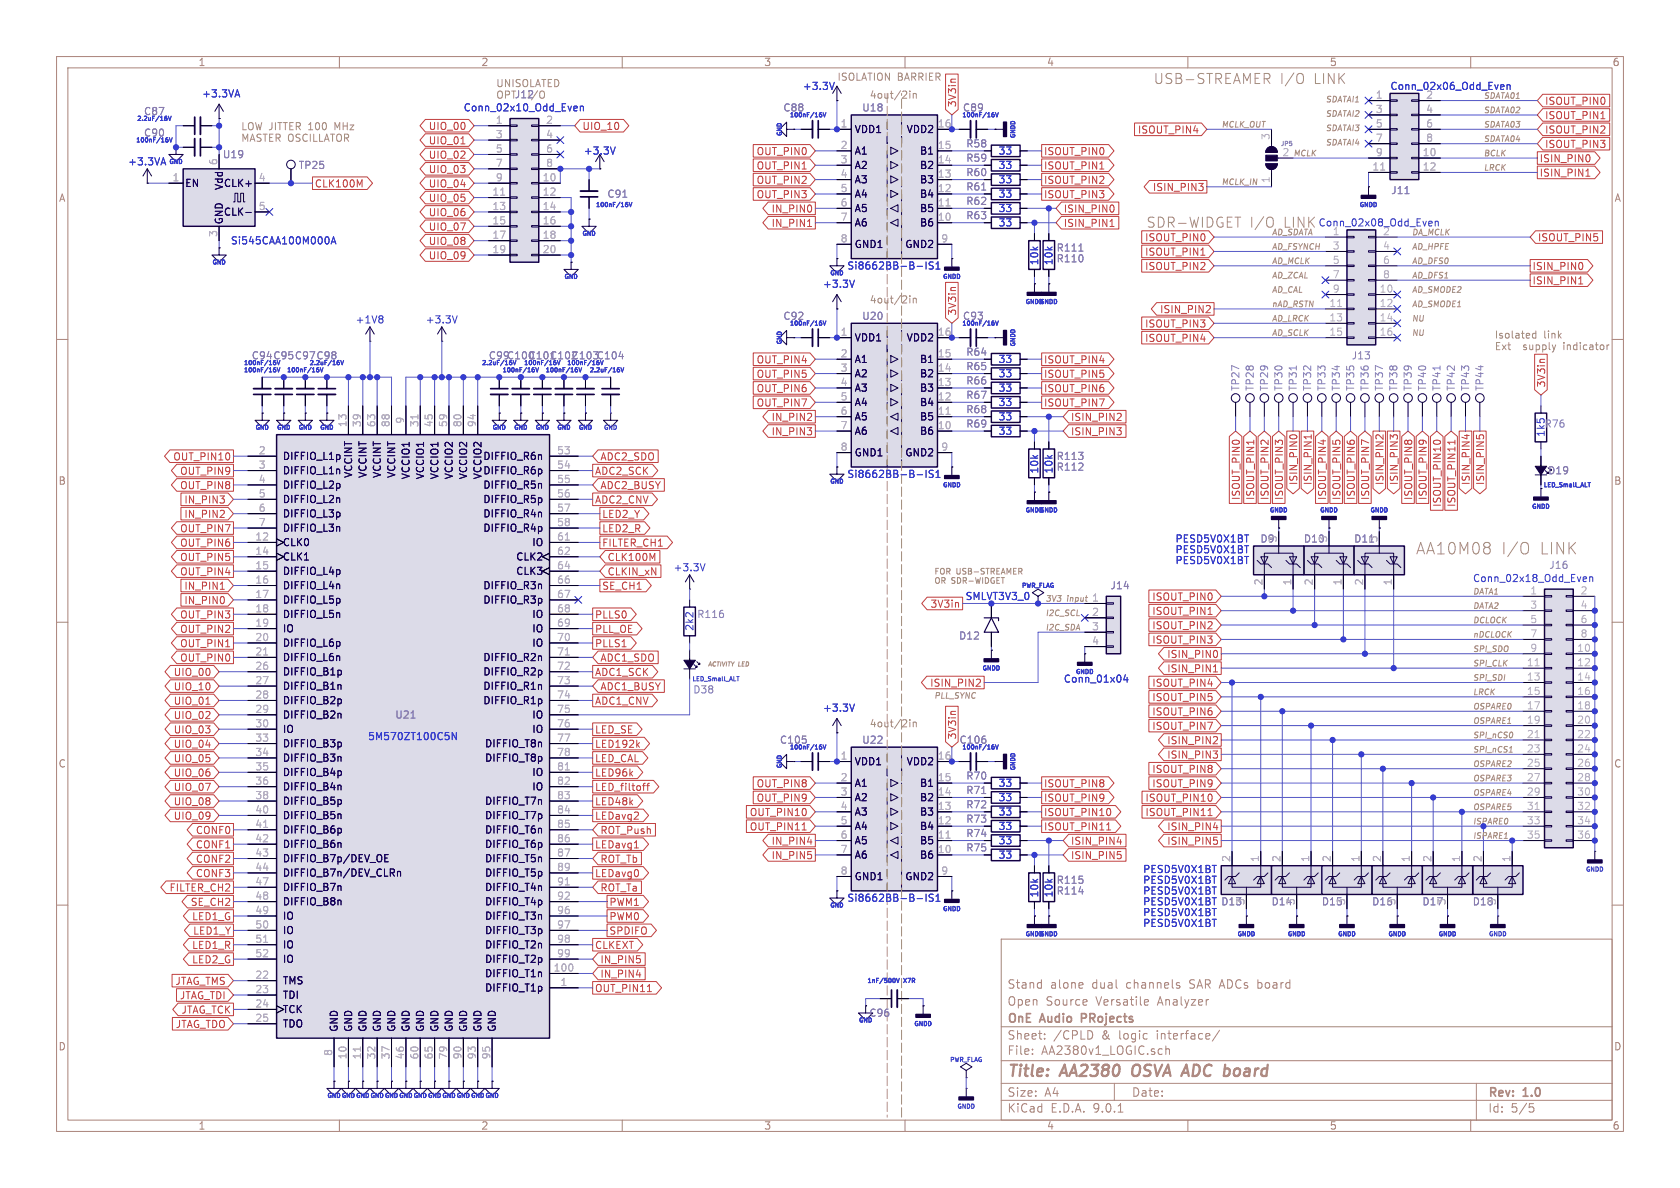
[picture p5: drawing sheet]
<svg xmlns="http://www.w3.org/2000/svg" width="297mm" height="210mm" viewBox="0 0 297 210" stroke-linecap="round" stroke-linejoin="round" font-family="sans-serif">
<defs><g id="words">
<g font-size="2.8" fill="#a4907e">
<text x="250.2" y="98.2">AA10M08</text>
<text x="265.3" y="98.2">I/O</text>
<text x="272.2" y="98.2">LINK</text>
</g>
<g font-size="2.8" fill="#aa837a">
<text x="178" y="190.9">Title:</text>
<text x="187.7" y="190.9">AA2380</text>
<text x="201" y="190.9">OSVA ADC board</text>
</g>
<g font-size="2.5" fill="#a4907e">
<text x="203.8" y="15">USB-STREAMER</text>
<text x="226.2" y="15">I/O</text>
<text x="232.2" y="15">LINK</text>
<text x="202.6" y="40.4">SDR-WIDGET</text>
<text x="220.9" y="40.4">I/O</text>
<text x="226.9" y="40.4">LINK</text>
</g>
<g font-size="2.1" fill="#aa837a">
<text x="178" y="178">Open</text>
<text x="178" y="175">Stand</text>
<text x="184.9" y="178">Source</text>
<text x="185.7" y="175">alone</text>
<text x="193.1" y="175">dual</text>
<text x="193.8" y="178">Versatile</text>
<text x="199.3" y="175">channels</text>
<text x="204.8" y="178">Analyzer</text>
<text x="210.6" y="175">SAR ADCs board</text>
<text x="178" y="184">Sheet:</text>
<text x="178" y="181.2">OnE</text>
<text x="184" y="181.2">Audio</text>
<text x="186.2" y="184">/CPLD</text>
<text x="191.8" y="181.2">PRojects</text>
<text x="194.8" y="184">&amp;</text>
<text x="198" y="184">logic</text>
<text x="204.8" y="184">interface/</text>
<text x="178" y="186.7">File:</text>
<text x="184.1" y="186.7">AA2380v1_LOGIC.sch</text>
<text x="178" y="196.9">KiCad</text>
<text x="178" y="194.1">Size:</text>
<text x="184.7" y="194.1">A4</text>
<text x="185.7" y="196.9">E.D.A.</text>
<text x="193.3" y="196.9">9.0.1</text>
<text x="200" y="194.1">Date:</text>
<text x="263" y="194.3">Rev:</text>
<text x="263" y="196.9">Id:</text>
<text x="267.1" y="196.9">5/5</text>
<text x="269.4" y="194.3">1.0</text>
</g>
<g font-size="1.8" fill="#aa837a">
<text x="35" y="11.9">1</text>
<text x="85" y="11.9">2</text>
<text x="135" y="11.9">3</text>
<text x="185" y="11.9">4</text>
<text x="235" y="11.9">5</text>
<text x="285" y="11.9">6</text>
<text x="10.3" y="35.9">A</text>
<text x="285.3" y="35.9">A</text>
<text x="10.3" y="85.9">B</text>
<text x="285.3" y="85.9">B</text>
<text x="10.3" y="135.9">C</text>
<text x="285.3" y="135.9">C</text>
<text x="10.3" y="185.9">D</text>
<text x="285.3" y="185.9">D</text>
<text x="35" y="199.9">1</text>
<text x="85" y="199.9">2</text>
<text x="135" y="199.9">3</text>
<text x="185" y="199.9">4</text>
<text x="235" y="199.9">5</text>
<text x="285" y="199.9">6</text>
</g>
<g font-size="1.8" fill="#353dd0">
<text x="35.6" y="17.4">+3.3VA</text>
<text x="141.8" y="16.1">+3.3V</text>
<text x="245.7" y="16.1">Conn_02x06_Odd_Even</text>
<text x="81.9" y="19.9">Conn_02x10_Odd_Even</text>
<text x="22.5" y="29.4">+3.3VA</text>
<text x="103.1" y="27.5">+3.3V</text>
<text x="176.4" y="27.5">33</text>
<text x="107.3" y="35.2">C91</text>
<text x="176.4" y="30.1">33</text>
<text x="176.4" y="35.2">33</text>
<text x="176.4" y="32.6">33</text>
<text x="176.4" y="37.7">33</text>
<text x="176.4" y="40.2">33</text>
<text x="233" y="40.2">Conn_02x08_Odd_Even</text>
<text x="235.5" y="41.7">1</text>
<text x="244.4" y="41.7">2</text>
<text x="40.7" y="43.4">Si545CAA100M000A</text>
<text x="149.7" y="47.9">Si8662BB-B-IS1</text>
<text x="183.7" y="47" transform="rotate(-90 183.7 47)">10k</text>
<text x="186.3" y="47" transform="rotate(-90 186.3 47)">10k</text>
<text x="145.4" y="51.1">+3.3V</text>
<text x="62.8" y="57.4">+1V8</text>
<text x="75.2" y="57.4">+3.3V</text>
<text x="44.4" y="63.7">C94 C95 C97 C98</text>
<text x="176.4" y="64.4">33</text>
<text x="176.4" y="72">33</text>
<text x="176.4" y="66.9">33</text>
<text x="176.4" y="69.4">33</text>
<text x="176.4" y="74.5">33</text>
<text x="176.4" y="77.1">33</text>
<text x="273.3" y="77.3" transform="rotate(-90 273.3 77.3)">1k5</text>
<text x="183.7" y="83.8" transform="rotate(-90 183.7 83.8)">10k</text>
<text x="186.3" y="83.8" transform="rotate(-90 186.3 83.8)">10k</text>
<text x="149.7" y="84.7">Si8662BB-B-IS1</text>
<text x="119" y="101.2">+3.3V</text>
<text x="207.7" y="98">PESD5V0X1BT</text>
<text x="207.7" y="99.9">PESD5V0X1BT</text>
<text x="207.7" y="96.1">PESD5V0X1BT</text>
<text x="170.6" y="106.3">SMLVT3V3_0</text>
<text x="260.3" y="103.1">Conn_02x18_Odd_Even</text>
<text x="122.8" y="111.6" transform="rotate(-90 122.8 111.6)">2k2</text>
<text x="188" y="120.9">Conn_01x04</text>
<text x="65" y="131">5M570ZT100C5N</text>
<text x="145.4" y="126">+3.3V</text>
<text x="176.4" y="139.3">33</text>
<text x="176.4" y="141.8">33</text>
<text x="176.4" y="146.9">33</text>
<text x="176.4" y="144.4">33</text>
<text x="176.4" y="149.5">33</text>
<text x="176.4" y="152">33</text>
<text x="202" y="154.5">PESD5V0X1BT</text>
<text x="149.7" y="159.6">Si8662BB-B-IS1</text>
<text x="183.7" y="158.7" transform="rotate(-90 183.7 158.7)">10k</text>
<text x="186.3" y="158.7" transform="rotate(-90 186.3 158.7)">10k</text>
<text x="202" y="156.4">PESD5V0X1BT</text>
<text x="202" y="158.3">PESD5V0X1BT</text>
<text x="202" y="160.2">PESD5V0X1BT</text>
<text x="202" y="162.2">PESD5V0X1BT</text>
<text x="202" y="164.1">PESD5V0X1BT</text>
</g>
<g font-size="1.8" fill="#a4907e">
<text x="87.6" y="15.5">UNISOLATED</text>
<text x="87.6" y="17.5">OPTJ12I/O</text>
<text x="148" y="14.4">ISOLATION BARRIER</text>
<text x="153.7" y="17.5">4out/2in</text>
<text x="42.5" y="23.1">LOW JITTER 100</text>
<text x="59.4" y="23.1">MHz</text>
<text x="42.5" y="25.2">MASTER OSCILLATOR</text>
<text x="153.7" y="53.7">4out/2in</text>
<text x="264.2" y="59.9">Isolated</text>
<text x="272.9" y="59.9">link</text>
<text x="264.2" y="62">Ext</text>
<text x="269.4" y="62">supply</text>
<text x="276.7" y="62">indicator</text>
<text x="153.7" y="128.7">4out/2in</text>
</g>
<g font-size="1.8" fill="#8d7cb6">
<text x="90.9" y="17.6">J12</text>
<text x="25.4" y="20.5">C87</text>
<text x="138.4" y="19.9">C88</text>
<text x="152.3" y="19.9">U18</text>
<text x="170.1" y="19.9">C89</text>
<text x="25.4" y="24.4">C90</text>
<text x="39.3" y="28.2">U19</text>
<text x="170.7" y="28.8">R59</text>
<text x="170.7" y="26.3">R58</text>
<text x="52.7" y="30.1">TP25</text>
<text x="170.7" y="33.9">R61</text>
<text x="170.7" y="31.3">R60</text>
<text x="245.9" y="34.5">J11</text>
<text x="170.7" y="36.4">R62</text>
<text x="170.7" y="39">R63</text>
<text x="186.7" y="46.6">R110</text>
<text x="186.7" y="44.7">R111</text>
<text x="138.4" y="56.7">C92</text>
<text x="152.3" y="56.7">U20</text>
<text x="170.1" y="56.7">C93</text>
<text x="86.3" y="63.7">C99C100C101C102C103C104</text>
<text x="170.7" y="63.1">R64</text>
<text x="170.7" y="65.6">R65</text>
<text x="238.9" y="63.7">J13</text>
<text x="170.7" y="70.7">R67</text>
<text x="170.7" y="68.2">R66</text>
<text x="219.3" y="69.2" transform="rotate(-90 219.3 69.2)">TP27</text>
<text x="221.8" y="69.2" transform="rotate(-90 221.8 69.2)">TP28</text>
<text x="224.4" y="69.2" transform="rotate(-90 224.4 69.2)">TP29</text>
<text x="226.9" y="69.2" transform="rotate(-90 226.9 69.2)">TP30</text>
<text x="229.5" y="69.2" transform="rotate(-90 229.5 69.2)">TP31</text>
<text x="232" y="69.2" transform="rotate(-90 232 69.2)">TP32</text>
<text x="234.5" y="69.2" transform="rotate(-90 234.5 69.2)">TP33</text>
<text x="237.1" y="69.2" transform="rotate(-90 237.1 69.2)">TP34</text>
<text x="239.6" y="69.2" transform="rotate(-90 239.6 69.2)">TP35</text>
<text x="242.2" y="69.2" transform="rotate(-90 242.2 69.2)">TP36</text>
<text x="244.7" y="69.2" transform="rotate(-90 244.7 69.2)">TP37</text>
<text x="247.2" y="69.2" transform="rotate(-90 247.2 69.2)">TP38</text>
<text x="249.8" y="69.2" transform="rotate(-90 249.8 69.2)">TP39</text>
<text x="252.3" y="69.2" transform="rotate(-90 252.3 69.2)">TP40</text>
<text x="254.9" y="69.2" transform="rotate(-90 254.9 69.2)">TP41</text>
<text x="257.4" y="69.2" transform="rotate(-90 257.4 69.2)">TP42</text>
<text x="259.9" y="69.2" transform="rotate(-90 259.9 69.2)">TP43</text>
<text x="262.5" y="69.2" transform="rotate(-90 262.5 69.2)">TP44</text>
<text x="170.7" y="73.3">R68</text>
<text x="170.7" y="75.8">R69</text>
<text x="273" y="75.8">R76</text>
<text x="186.7" y="81.5">R113</text>
<text x="186.7" y="83.4">R112</text>
<text x="273.6" y="84">D19</text>
<text x="222.7" y="96.1">D9</text>
<text x="230.4" y="96.1">D10</text>
<text x="239.3" y="96.1">D11</text>
<text x="273.8" y="100.8">J16</text>
<text x="196.2" y="104.4">J14</text>
<text x="123.2" y="109.4">R116</text>
<text x="169.5" y="113.3">D12</text>
<text x="122.5" y="122.8">D38</text>
<text x="69.8" y="127.2">U21</text>
<text x="137.8" y="131.7">C105</text>
<text x="152.3" y="131.7">U22</text>
<text x="169.5" y="131.7">C106</text>
<text x="170.7" y="138">R70</text>
<text x="170.7" y="143.1">R72</text>
<text x="170.7" y="140.6">R71</text>
<text x="170.7" y="145.6">R73</text>
<text x="170.7" y="148.2">R74</text>
<text x="170.7" y="150.7">R75</text>
<text x="186.7" y="156.4">R115</text>
<text x="186.7" y="158.3">R114</text>
<text x="215.8" y="160.2">D13</text>
<text x="224.7" y="160.2">D14</text>
<text x="233.6" y="160.2">D15</text>
<text x="242.5" y="160.2">D16</text>
<text x="251.4" y="160.2">D17</text>
<text x="260.3" y="160.2">D18</text>
<text x="153.6" y="179.9">C96</text>
</g>
<g font-size="1.8" fill="#b4afbe">
<text x="243.1" y="17.5">1</text>
<text x="252" y="17.5">2</text>
<text x="87.6" y="22">1</text>
<text x="96.4" y="22">2</text>
<text x="148.5" y="22.6">1</text>
<text x="165.7" y="22.6">16</text>
<text x="243.1" y="20.1">3</text>
<text x="243.1" y="22.6">5</text>
<text x="252" y="20.1">4</text>
<text x="252" y="22.6">6</text>
<text x="38.5" y="29.3" transform="rotate(-90 38.5 29.3)">6</text>
<text x="87.6" y="24.5">3</text>
<text x="87.6" y="27.1">5</text>
<text x="87.6" y="29.6">7</text>
<text x="96.4" y="24.5">4</text>
<text x="96.4" y="27.1">6</text>
<text x="96.4" y="29.6">8</text>
<text x="148.5" y="26.4">2</text>
<text x="148.5" y="29">3</text>
<text x="165.7" y="26.4">15</text>
<text x="165.7" y="29">14</text>
<text x="224.5" y="24.8" transform="rotate(-90 224.5 24.8)">3</text>
<text x="226.6" y="27.7">2</text>
<text x="243.1" y="25.1">7</text>
<text x="243.1" y="27.7">9</text>
<text x="251.4" y="27.7">10</text>
<text x="252" y="25.1">8</text>
<text x="30.4" y="32.1">1</text>
<text x="45.6" y="32.1">4</text>
<text x="87" y="34.7">11</text>
<text x="87.6" y="32.1">9</text>
<text x="95.8" y="32.1">10</text>
<text x="95.8" y="34.7">12</text>
<text x="148.5" y="31.5">4</text>
<text x="148.5" y="34">5</text>
<text x="165.7" y="31.5">13</text>
<text x="165.7" y="34">12</text>
<text x="224.5" y="32.5" transform="rotate(-90 224.5 32.5)">1</text>
<text x="242.5" y="30.2">11</text>
<text x="251.4" y="30.2">12</text>
<text x="38.5" y="42" transform="rotate(-90 38.5 42)">3</text>
<text x="45.6" y="37.2">5</text>
<text x="87" y="37.2">13</text>
<text x="87" y="39.8">15</text>
<text x="95.8" y="37.2">14</text>
<text x="95.8" y="39.8">16</text>
<text x="148.5" y="36.6">6</text>
<text x="148.5" y="39.1">7</text>
<text x="165.7" y="36.6">11</text>
<text x="165.7" y="39.1">10</text>
<text x="87" y="42.3">17</text>
<text x="87" y="44.8">19</text>
<text x="95.8" y="42.3">18</text>
<text x="95.8" y="44.8">20</text>
<text x="148.5" y="42.9">8</text>
<text x="166.3" y="42.9">9</text>
<text x="235.5" y="44.2">3</text>
<text x="235.5" y="46.7">5</text>
<text x="244.4" y="44.2">4</text>
<text x="244.4" y="46.7">6</text>
<text x="235.5" y="49.3">7</text>
<text x="235.5" y="51.8">9</text>
<text x="243.8" y="51.8">10</text>
<text x="244.4" y="49.3">8</text>
<text x="148.5" y="59.4">1</text>
<text x="165.7" y="59.4">16</text>
<text x="234.9" y="54.4">11</text>
<text x="234.9" y="56.9">13</text>
<text x="234.9" y="59.4">15</text>
<text x="243.8" y="54.4">12</text>
<text x="243.8" y="56.9">14</text>
<text x="243.8" y="59.4">16</text>
<text x="148.5" y="63.2">2</text>
<text x="148.5" y="65.8">3</text>
<text x="165.7" y="63.2">15</text>
<text x="165.7" y="65.8">14</text>
<text x="148.5" y="68.3">4</text>
<text x="148.5" y="70.9">5</text>
<text x="165.7" y="68.3">13</text>
<text x="165.7" y="70.9">12</text>
<text x="61.3" y="75.6" transform="rotate(-90 61.3 75.6)">13</text>
<text x="63.9" y="75.6" transform="rotate(-90 63.9 75.6)">39</text>
<text x="66.4" y="75.6" transform="rotate(-90 66.4 75.6)">63</text>
<text x="69" y="75.6" transform="rotate(-90 69 75.6)">88</text>
<text x="71.5" y="75" transform="rotate(-90 71.5 75)">9</text>
<text x="74" y="75.6" transform="rotate(-90 74 75.6)">31</text>
<text x="76.6" y="75.6" transform="rotate(-90 76.6 75.6)">45</text>
<text x="79.1" y="75.6" transform="rotate(-90 79.1 75.6)">59</text>
<text x="81.7" y="75.6" transform="rotate(-90 81.7 75.6)">80</text>
<text x="84.2" y="75.6" transform="rotate(-90 84.2 75.6)">94</text>
<text x="148.5" y="73.4">6</text>
<text x="148.5" y="75.9">7</text>
<text x="165.7" y="73.4">11</text>
<text x="165.7" y="75.9">10</text>
<text x="45.6" y="80.4">2</text>
<text x="45.6" y="82.9">3</text>
<text x="98.4" y="80.4">53</text>
<text x="98.4" y="82.9">54</text>
<text x="148.5" y="79.8">8</text>
<text x="166.3" y="79.8">9</text>
<text x="45.6" y="85.5">4</text>
<text x="45.6" y="88">5</text>
<text x="98.4" y="85.5">55</text>
<text x="98.4" y="88">56</text>
<text x="45" y="95.6">12</text>
<text x="45.6" y="90.6">6</text>
<text x="45.6" y="93.1">7</text>
<text x="98.4" y="90.6">57</text>
<text x="98.4" y="93.1">58</text>
<text x="98.4" y="95.6">61</text>
<text x="225.8" y="96" transform="rotate(-90 225.8 96)">3</text>
<text x="234.7" y="96" transform="rotate(-90 234.7 96)">3</text>
<text x="243.6" y="96" transform="rotate(-90 243.6 96)">3</text>
<text x="45" y="98.2">14</text>
<text x="45" y="100.7">15</text>
<text x="98.4" y="98.2">62</text>
<text x="98.4" y="100.7">64</text>
<text x="45" y="103.3">16</text>
<text x="45" y="105.8">17</text>
<text x="98.4" y="103.3">66</text>
<text x="98.4" y="105.8">67</text>
<text x="193" y="106.4">1</text>
<text x="223.3" y="103.6" transform="rotate(-90 223.3 103.6)">2</text>
<text x="228.3" y="103.6" transform="rotate(-90 228.3 103.6)">1</text>
<text x="232.2" y="103.6" transform="rotate(-90 232.2 103.6)">2</text>
<text x="237.2" y="103.6" transform="rotate(-90 237.2 103.6)">1</text>
<text x="241" y="103.6" transform="rotate(-90 241 103.6)">2</text>
<text x="246.1" y="103.6" transform="rotate(-90 246.1 103.6)">1</text>
<text x="270.4" y="105.2">1</text>
<text x="270.4" y="107.7">3</text>
<text x="279.3" y="105.2">2</text>
<text x="279.3" y="107.7">4</text>
<text x="45" y="108.3">18</text>
<text x="45" y="110.9">19</text>
<text x="45" y="113.4">20</text>
<text x="98.4" y="108.3">68</text>
<text x="98.4" y="110.9">69</text>
<text x="98.4" y="113.4">70</text>
<text x="193" y="109">2</text>
<text x="193" y="111.5">3</text>
<text x="270.4" y="110.2">5</text>
<text x="270.4" y="112.8">7</text>
<text x="279.3" y="110.2">6</text>
<text x="279.3" y="112.8">8</text>
<text x="45" y="116">21</text>
<text x="45" y="118.5">26</text>
<text x="98.4" y="116">71</text>
<text x="98.4" y="118.5">72</text>
<text x="193" y="114">4</text>
<text x="269.8" y="117.9">11</text>
<text x="270.4" y="115.3">9</text>
<text x="278.7" y="115.3">10</text>
<text x="278.7" y="117.9">12</text>
<text x="45" y="121">27</text>
<text x="45" y="123.6">28</text>
<text x="98.4" y="121">73</text>
<text x="98.4" y="123.6">74</text>
<text x="269.8" y="120.4">13</text>
<text x="269.8" y="122.9">15</text>
<text x="269.8" y="125.5">17</text>
<text x="278.7" y="120.4">14</text>
<text x="278.7" y="122.9">16</text>
<text x="278.7" y="125.5">18</text>
<text x="45" y="126.1">29</text>
<text x="45" y="128.7">30</text>
<text x="45" y="131.2">33</text>
<text x="98.4" y="126.1">75</text>
<text x="98.4" y="128.7">76</text>
<text x="98.4" y="131.2">77</text>
<text x="269.8" y="128">19</text>
<text x="269.8" y="130.6">21</text>
<text x="278.7" y="128">20</text>
<text x="278.7" y="130.6">22</text>
<text x="45" y="133.7">34</text>
<text x="45" y="136.3">35</text>
<text x="98.4" y="133.7">78</text>
<text x="98.4" y="136.3">81</text>
<text x="148.5" y="134.4">1</text>
<text x="165.7" y="134.4">16</text>
<text x="269.8" y="133.1">23</text>
<text x="269.8" y="135.6">25</text>
<text x="278.7" y="133.1">24</text>
<text x="278.7" y="135.6">26</text>
<text x="45" y="138.8">36</text>
<text x="45" y="141.4">38</text>
<text x="45" y="143.9">40</text>
<text x="98.4" y="138.8">82</text>
<text x="98.4" y="141.4">83</text>
<text x="98.4" y="143.9">84</text>
<text x="148.5" y="138.2">2</text>
<text x="148.5" y="140.7">3</text>
<text x="148.5" y="143.3">4</text>
<text x="165.7" y="138.2">15</text>
<text x="165.7" y="140.7">14</text>
<text x="165.7" y="143.3">13</text>
<text x="269.8" y="138.2">27</text>
<text x="269.8" y="140.7">29</text>
<text x="269.8" y="143.3">31</text>
<text x="278.7" y="138.2">28</text>
<text x="278.7" y="140.7">30</text>
<text x="278.7" y="143.3">32</text>
<text x="45" y="146.4">41</text>
<text x="45" y="149">42</text>
<text x="98.4" y="146.4">85</text>
<text x="98.4" y="149">86</text>
<text x="148.5" y="145.8">5</text>
<text x="148.5" y="148.3">6</text>
<text x="165.7" y="145.8">12</text>
<text x="165.7" y="148.3">11</text>
<text x="269.8" y="145.8">33</text>
<text x="269.8" y="148.3">35</text>
<text x="278.7" y="145.8">34</text>
<text x="278.7" y="148.3">36</text>
<text x="45" y="151.5">43</text>
<text x="45" y="154.1">44</text>
<text x="98.4" y="151.5">87</text>
<text x="98.4" y="154.1">89</text>
<text x="148.5" y="150.9">7</text>
<text x="148.5" y="154.7">8</text>
<text x="165.7" y="150.9">10</text>
<text x="166.3" y="154.7">9</text>
<text x="217.6" y="152.5" transform="rotate(-90 217.6 152.5)">2</text>
<text x="222.6" y="152.5" transform="rotate(-90 222.6 152.5)">1</text>
<text x="226.4" y="152.5" transform="rotate(-90 226.4 152.5)">2</text>
<text x="231.5" y="152.5" transform="rotate(-90 231.5 152.5)">1</text>
<text x="235.3" y="152.5" transform="rotate(-90 235.3 152.5)">2</text>
<text x="240.4" y="152.5" transform="rotate(-90 240.4 152.5)">1</text>
<text x="244.2" y="152.5" transform="rotate(-90 244.2 152.5)">2</text>
<text x="249.3" y="152.5" transform="rotate(-90 249.3 152.5)">1</text>
<text x="253.1" y="152.5" transform="rotate(-90 253.1 152.5)">2</text>
<text x="258.2" y="152.5" transform="rotate(-90 258.2 152.5)">1</text>
<text x="262" y="152.5" transform="rotate(-90 262 152.5)">2</text>
<text x="267.1" y="152.5" transform="rotate(-90 267.1 152.5)">1</text>
<text x="45" y="156.6">47</text>
<text x="45" y="159.1">48</text>
<text x="45" y="161.7">49</text>
<text x="98.4" y="156.6">91</text>
<text x="98.4" y="159.1">92</text>
<text x="98.4" y="161.7">96</text>
<text x="220.1" y="160.1" transform="rotate(-90 220.1 160.1)">3</text>
<text x="229" y="160.1" transform="rotate(-90 229 160.1)">3</text>
<text x="237.9" y="160.1" transform="rotate(-90 237.9 160.1)">3</text>
<text x="246.8" y="160.1" transform="rotate(-90 246.8 160.1)">3</text>
<text x="255.7" y="160.1" transform="rotate(-90 255.7 160.1)">3</text>
<text x="264.5" y="160.1" transform="rotate(-90 264.5 160.1)">3</text>
<text x="45" y="164.2">50</text>
<text x="45" y="166.8">51</text>
<text x="98.4" y="164.2">97</text>
<text x="98.4" y="166.8">98</text>
<text x="45" y="169.3">52</text>
<text x="45" y="173.1">22</text>
<text x="97.8" y="171.8">100</text>
<text x="98.4" y="169.3">99</text>
<text x="45" y="175.6">23</text>
<text x="45" y="178.2">24</text>
<text x="99" y="174.4">1</text>
<text x="45" y="180.7">25</text>
<text x="58.8" y="186.8" transform="rotate(-90 58.8 186.8)">8</text>
<text x="61.3" y="187.4" transform="rotate(-90 61.3 187.4)">10</text>
<text x="63.9" y="187.4" transform="rotate(-90 63.9 187.4)">11</text>
<text x="66.4" y="187.4" transform="rotate(-90 66.4 187.4)">32</text>
<text x="69" y="187.4" transform="rotate(-90 69 187.4)">37</text>
<text x="71.5" y="187.4" transform="rotate(-90 71.5 187.4)">46</text>
<text x="74" y="187.4" transform="rotate(-90 74 187.4)">60</text>
<text x="76.6" y="187.4" transform="rotate(-90 76.6 187.4)">65</text>
<text x="79.1" y="187.4" transform="rotate(-90 79.1 187.4)">79</text>
<text x="81.7" y="187.4" transform="rotate(-90 81.7 187.4)">90</text>
<text x="84.2" y="187.4" transform="rotate(-90 84.2 187.4)">93</text>
<text x="86.7" y="187.4" transform="rotate(-90 86.7 187.4)">95</text>
</g>
<g font-size="1.8" fill="#c03d3d">
<text x="75.7" y="23.2">UIO_00</text>
<text x="102.9" y="23.2">UIO_10</text>
<text x="169.2" y="19.1" transform="rotate(-90 169.2 19.1)">3V3in</text>
<text x="201.1" y="23.8">ISOUT_PIN4</text>
<text x="273" y="18.7">ISOUT_PIN0</text>
<text x="273" y="21.3">ISOUT_PIN1</text>
<text x="273" y="23.8">ISOUT_PIN2</text>
<text x="75.7" y="28.3">UIO_02</text>
<text x="75.7" y="25.7">UIO_01</text>
<text x="133.7" y="27.6">OUT_PIN0</text>
<text x="184.5" y="27.6">ISOUT_PIN0</text>
<text x="272.1" y="28.9">ISIN_PIN0</text>
<text x="273" y="26.4">ISOUT_PIN3</text>
<text x="55.6" y="33.3">CLK100M</text>
<text x="75.7" y="30.8">UIO_03</text>
<text x="75.7" y="35.9">UIO_05</text>
<text x="75.7" y="33.3">UIO_04</text>
<text x="133.7" y="30.2">OUT_PIN1</text>
<text x="133.7" y="32.7">OUT_PIN2</text>
<text x="133.7" y="35.2">OUT_PIN3</text>
<text x="184.5" y="30.2">ISOUT_PIN1</text>
<text x="184.5" y="35.2">ISOUT_PIN3</text>
<text x="184.5" y="32.7">ISOUT_PIN2</text>
<text x="203.7" y="34">ISIN_PIN3</text>
<text x="272.1" y="31.4">ISIN_PIN1</text>
<text x="75.7" y="41">UIO_07</text>
<text x="75.7" y="38.4">UIO_06</text>
<text x="136.3" y="37.8">IN_PIN0</text>
<text x="136.3" y="40.3">IN_PIN1</text>
<text x="188" y="37.8">ISIN_PIN0</text>
<text x="188" y="40.3">ISIN_PIN1</text>
<text x="75.7" y="43.5">UIO_08</text>
<text x="75.7" y="46">UIO_09</text>
<text x="202.3" y="42.9">ISOUT_PIN0</text>
<text x="202.3" y="45.4">ISOUT_PIN1</text>
<text x="202.3" y="47.9">ISOUT_PIN2</text>
<text x="270.8" y="47.9">ISIN_PIN0</text>
<text x="271.8" y="42.9">ISOUT_PIN5</text>
<text x="270.8" y="50.5">ISIN_PIN1</text>
<text x="169.2" y="55.9" transform="rotate(-90 169.2 55.9)">3V3in</text>
<text x="202.3" y="58.1">ISOUT_PIN3</text>
<text x="205" y="55.6">ISIN_PIN2</text>
<text x="133.7" y="64.5">OUT_PIN4</text>
<text x="184.5" y="64.5">ISOUT_PIN4</text>
<text x="202.3" y="60.6">ISOUT_PIN4</text>
<text x="133.7" y="67">OUT_PIN5</text>
<text x="133.7" y="69.5">OUT_PIN6</text>
<text x="184.5" y="67">ISOUT_PIN5</text>
<text x="184.5" y="69.5">ISOUT_PIN6</text>
<text x="273.4" y="68.6" transform="rotate(-90 273.4 68.6)">3V3in</text>
<text x="133.7" y="72.1">OUT_PIN7</text>
<text x="136.3" y="74.6">IN_PIN2</text>
<text x="136.3" y="77.2">IN_PIN3</text>
<text x="184.5" y="72.1">ISOUT_PIN7</text>
<text x="189.2" y="74.6">ISIN_PIN2</text>
<text x="189.2" y="77.2">ISIN_PIN3</text>
<text x="30.5" y="81.6">OUT_PIN10</text>
<text x="106" y="81.6">ADC2_SDO</text>
<text x="31.7" y="86.7">OUT_PIN8</text>
<text x="31.7" y="84.1">OUT_PIN9</text>
<text x="32.5" y="89.2">IN_PIN3</text>
<text x="105.1" y="89.2">ADC2_CNV</text>
<text x="105.1" y="84.1">ADC2_SCK</text>
<text x="106" y="86.7">ADC2_BUSY</text>
<text x="219.4" y="88.5" transform="rotate(-90 219.4 88.5)">ISOUT_PIN0</text>
<text x="221.9" y="88.5" transform="rotate(-90 221.9 88.5)">ISOUT_PIN1</text>
<text x="224.5" y="88.5" transform="rotate(-90 224.5 88.5)">ISOUT_PIN2</text>
<text x="227" y="88.5" transform="rotate(-90 227 88.5)">ISOUT_PIN3</text>
<text x="229.6" y="85.9" transform="rotate(-90 229.6 85.9)">ISIN_PIN0</text>
<text x="232.1" y="85.9" transform="rotate(-90 232.1 85.9)">ISIN_PIN1</text>
<text x="234.6" y="88.5" transform="rotate(-90 234.6 88.5)">ISOUT_PIN4</text>
<text x="237.2" y="88.5" transform="rotate(-90 237.2 88.5)">ISOUT_PIN5</text>
<text x="239.7" y="88.5" transform="rotate(-90 239.7 88.5)">ISOUT_PIN6</text>
<text x="242.3" y="88.5" transform="rotate(-90 242.3 88.5)">ISOUT_PIN7</text>
<text x="244.8" y="85.9" transform="rotate(-90 244.8 85.9)">ISIN_PIN2</text>
<text x="247.3" y="85.9" transform="rotate(-90 247.3 85.9)">ISIN_PIN3</text>
<text x="249.9" y="88.5" transform="rotate(-90 249.9 88.5)">ISOUT_PIN8</text>
<text x="252.4" y="88.5" transform="rotate(-90 252.4 88.5)">ISOUT_PIN9</text>
<text x="255" y="89.7" transform="rotate(-90 255 89.7)">ISOUT_PIN10</text>
<text x="257.5" y="89.7" transform="rotate(-90 257.5 89.7)">ISOUT_PIN11</text>
<text x="260" y="85.9" transform="rotate(-90 260 85.9)">ISIN_PIN4</text>
<text x="262.6" y="85.9" transform="rotate(-90 262.6 85.9)">ISIN_PIN5</text>
<text x="31.7" y="94.3">OUT_PIN7</text>
<text x="32.5" y="91.8">IN_PIN2</text>
<text x="106.4" y="91.8">LED2_Y</text>
<text x="106.4" y="94.3">LED2_R</text>
<text x="31.7" y="101.9">OUT_PIN4</text>
<text x="31.7" y="99.4">OUT_PIN5</text>
<text x="31.7" y="96.8">OUT_PIN6</text>
<text x="106.4" y="96.8">FILTER_CH1</text>
<text x="107.3" y="101.9">CLKIN_xN</text>
<text x="107.3" y="99.4">CLK100M</text>
<text x="32.5" y="107">IN_PIN0</text>
<text x="32.5" y="104.5">IN_PIN1</text>
<text x="106.4" y="104.5">SE_CH1</text>
<text x="164.4" y="107.6">3V3in</text>
<text x="203.6" y="106.4">ISOUT_PIN0</text>
<text x="31.7" y="112.1">OUT_PIN2</text>
<text x="31.7" y="109.5">OUT_PIN3</text>
<text x="105.1" y="109.5">PLLS0</text>
<text x="105.1" y="112.1">PLL_OE</text>
<text x="203.6" y="108.9">ISOUT_PIN1</text>
<text x="203.6" y="111.4">ISOUT_PIN2</text>
<text x="203.6" y="114">ISOUT_PIN3</text>
<text x="30.6" y="119.7">UIO_00</text>
<text x="31.7" y="117.2">OUT_PIN0</text>
<text x="31.7" y="114.6">OUT_PIN1</text>
<text x="105.1" y="119.7">ADC1_SCK</text>
<text x="105.1" y="114.6">PLLS1</text>
<text x="106" y="117.2">ADC1_SDO</text>
<text x="206.2" y="116.5">ISIN_PIN0</text>
<text x="206.2" y="119.1">ISIN_PIN1</text>
<text x="30.6" y="124.8">UIO_01</text>
<text x="30.6" y="122.2">UIO_10</text>
<text x="105.1" y="124.8">ADC1_CNV</text>
<text x="106" y="122.2">ADC1_BUSY</text>
<text x="164.3" y="121.6">ISIN_PIN2</text>
<text x="203.6" y="124.1">ISOUT_PIN5</text>
<text x="203.6" y="121.6">ISOUT_PIN4</text>
<text x="30.6" y="127.3">UIO_02</text>
<text x="30.6" y="129.9">UIO_03</text>
<text x="105.1" y="129.9">LED_SE</text>
<text x="169.2" y="130.8" transform="rotate(-90 169.2 130.8)">3V3in</text>
<text x="203.6" y="126.7">ISOUT_PIN6</text>
<text x="203.6" y="129.2">ISOUT_PIN7</text>
<text x="206.2" y="131.8">ISIN_PIN2</text>
<text x="30.6" y="132.4">UIO_04</text>
<text x="30.6" y="134.9">UIO_05</text>
<text x="30.6" y="137.5">UIO_06</text>
<text x="105.1" y="137.5">LED96k</text>
<text x="105.1" y="132.4">LED192k</text>
<text x="105.1" y="134.9">LED_CAL</text>
<text x="203.6" y="136.8">ISOUT_PIN8</text>
<text x="206.2" y="134.3">ISIN_PIN3</text>
<text x="30.6" y="140">UIO_07</text>
<text x="30.6" y="142.6">UIO_08</text>
<text x="105.1" y="142.6">LED48k</text>
<text x="105.1" y="140">LED_filtoff</text>
<text x="133.7" y="139.4">OUT_PIN8</text>
<text x="133.7" y="141.9">OUT_PIN9</text>
<text x="184.5" y="139.4">ISOUT_PIN8</text>
<text x="184.5" y="141.9">ISOUT_PIN9</text>
<text x="202.4" y="141.9">ISOUT_PIN10</text>
<text x="203.6" y="139.4">ISOUT_PIN9</text>
<text x="30.6" y="145.1">UIO_09</text>
<text x="34.5" y="147.6">CONF0</text>
<text x="105.1" y="145.1">LEDavg2</text>
<text x="106" y="147.6">ROT_Push</text>
<text x="132.5" y="144.5">OUT_PIN10</text>
<text x="132.5" y="147">OUT_PIN11</text>
<text x="136.3" y="149.5">IN_PIN4</text>
<text x="184.5" y="144.5">ISOUT_PIN10</text>
<text x="184.5" y="147">ISOUT_PIN11</text>
<text x="189.2" y="149.5">ISIN_PIN4</text>
<text x="202.4" y="144.5">ISOUT_PIN11</text>
<text x="206.2" y="149.5">ISIN_PIN5</text>
<text x="206.2" y="147">ISIN_PIN4</text>
<text x="34.5" y="150.2">CONF1</text>
<text x="34.5" y="152.7">CONF2</text>
<text x="34.5" y="155.3">CONF3</text>
<text x="105.1" y="155.3">LEDavg0</text>
<text x="105.1" y="150.2">LEDavg1</text>
<text x="106" y="152.7">ROT_Tb</text>
<text x="136.3" y="152.1">IN_PIN5</text>
<text x="189.2" y="152.1">ISIN_PIN5</text>
<text x="29.9" y="157.8">FILTER_CH2</text>
<text x="33.6" y="160.3">SE_CH2</text>
<text x="106" y="157.8">ROT_Ta</text>
<text x="107.6" y="160.3">PWM1</text>
<text x="33.9" y="162.9">LED1_G</text>
<text x="33.9" y="168">LED1_R</text>
<text x="34" y="165.4">LED1_Y</text>
<text x="105.1" y="168">CLKEXT</text>
<text x="107.6" y="165.4">SPDIFO</text>
<text x="107.6" y="162.9">PWM0</text>
<text x="33.9" y="170.5">LED2_G</text>
<text x="106" y="170.5">IN_PIN5</text>
<text x="106" y="173">IN_PIN4</text>
<text x="30.9" y="174.3">JTAG_TMS</text>
<text x="31.7" y="176.8">JTAG_TDI</text>
<text x="32" y="179.4">JTAG_TCK</text>
<text x="105.1" y="175.6">OUT_PIN11</text>
<text x="31" y="181.9">JTAG_TDO</text>
</g>
<g font-size="1.8" fill="#15005e">
<text x="151" y="23.7">VDD1</text>
<text x="160.2" y="23.7">VDD2</text>
<text x="151" y="27.5">A1</text>
<text x="162.5" y="27.5">B1</text>
<text x="32.6" y="33.2">EN</text>
<text x="39.5" y="33.2">CLK+</text>
<text x="39.6" y="33.7" transform="rotate(-90 39.6 33.7)">Vdd</text>
<text x="151" y="30.1">A2</text>
<text x="151" y="32.6">A3</text>
<text x="151" y="35.2">A4</text>
<text x="162.5" y="30.1">B2</text>
<text x="162.5" y="32.6">B3</text>
<text x="162.5" y="35.2">B4</text>
<text x="39.5" y="38.3">CLK-</text>
<text x="39.6" y="39.8" transform="rotate(-90 39.6 39.8)">GND</text>
<text x="151" y="37.7">A5</text>
<text x="151" y="40.2">A6</text>
<text x="162.5" y="37.7">B5</text>
<text x="162.5" y="40.2">B6</text>
<text x="151" y="44">GND1</text>
<text x="159.9" y="44">GND2</text>
<text x="151" y="60.6">VDD1</text>
<text x="151" y="64.4">A1</text>
<text x="160.2" y="60.6">VDD2</text>
<text x="162.5" y="64.4">B1</text>
<text x="151" y="66.9">A2</text>
<text x="151" y="69.4">A3</text>
<text x="151" y="72">A4</text>
<text x="162.5" y="66.9">B2</text>
<text x="162.5" y="69.4">B3</text>
<text x="162.5" y="72">B4</text>
<text x="151" y="74.5">A5</text>
<text x="151" y="77.1">A6</text>
<text x="162.5" y="74.5">B5</text>
<text x="162.5" y="77.1">B6</text>
<text x="49.9" y="81.5">DIFFIO_L1p</text>
<text x="85.4" y="81.5">DIFFIO_R6n</text>
<text x="151" y="80.9">GND1</text>
<text x="159.9" y="80.9">GND2</text>
<text x="49.9" y="84">DIFFIO_L1n</text>
<text x="49.9" y="86.6">DIFFIO_L2p</text>
<text x="49.9" y="89.1">DIFFIO_L2n</text>
<text x="62.5" y="84.6" transform="rotate(-90 62.5 84.6)">VCCINT</text>
<text x="65" y="84.6" transform="rotate(-90 65 84.6)">VCCINT</text>
<text x="67.5" y="84.6" transform="rotate(-90 67.5 84.6)">VCCINT</text>
<text x="70.1" y="84.6" transform="rotate(-90 70.1 84.6)">VCCINT</text>
<text x="72.6" y="84.8" transform="rotate(-90 72.6 84.8)">VCCIO1</text>
<text x="75.2" y="84.8" transform="rotate(-90 75.2 84.8)">VCCIO1</text>
<text x="77.7" y="84.8" transform="rotate(-90 77.7 84.8)">VCCIO1</text>
<text x="80.2" y="84.8" transform="rotate(-90 80.2 84.8)">VCCIO2</text>
<text x="82.8" y="84.8" transform="rotate(-90 82.8 84.8)">VCCIO2</text>
<text x="85.3" y="84.8" transform="rotate(-90 85.3 84.8)">VCCIO2</text>
<text x="85.4" y="84">DIFFIO_R6p</text>
<text x="85.4" y="86.6">DIFFIO_R5n</text>
<text x="85.4" y="89.1">DIFFIO_R5p</text>
<text x="49.9" y="91.7">DIFFIO_L3p</text>
<text x="49.9" y="94.2">DIFFIO_L3n</text>
<text x="85.4" y="91.7">DIFFIO_R4n</text>
<text x="85.4" y="94.2">DIFFIO_R4p</text>
<text x="49.9" y="96.7">CLK0</text>
<text x="49.9" y="99.3">CLK1</text>
<text x="49.9" y="101.8">DIFFIO_L4p</text>
<text x="91.2" y="99.3">CLK2</text>
<text x="91.2" y="101.8">CLK3</text>
<text x="94" y="96.7">IO</text>
<text x="49.9" y="104.4">DIFFIO_L4n</text>
<text x="49.9" y="106.9">DIFFIO_L5p</text>
<text x="85.4" y="104.4">DIFFIO_R3n</text>
<text x="85.4" y="106.9">DIFFIO_R3p</text>
<text x="49.9" y="109.4">DIFFIO_L5n</text>
<text x="49.9" y="112">IO</text>
<text x="94" y="109.4">IO</text>
<text x="94" y="112">IO</text>
<text x="49.9" y="114.5">DIFFIO_L6p</text>
<text x="49.9" y="117.1">DIFFIO_L6n</text>
<text x="49.9" y="119.6">DIFFIO_B1p</text>
<text x="85.4" y="117.1">DIFFIO_R2n</text>
<text x="85.4" y="119.6">DIFFIO_R2p</text>
<text x="94" y="114.5">IO</text>
<text x="49.9" y="122.1">DIFFIO_B1n</text>
<text x="49.9" y="124.7">DIFFIO_B2p</text>
<text x="85.4" y="122.1">DIFFIO_R1n</text>
<text x="85.4" y="124.7">DIFFIO_R1p</text>
<text x="49.9" y="127.2">DIFFIO_B2n</text>
<text x="49.9" y="129.8">IO</text>
<text x="94" y="127.2">IO</text>
<text x="94" y="129.8">IO</text>
<text x="49.9" y="132.3">DIFFIO_B3p</text>
<text x="49.9" y="134.8">DIFFIO_B3n</text>
<text x="49.9" y="137.4">DIFFIO_B4p</text>
<text x="85.7" y="132.3">DIFFIO_T8n</text>
<text x="85.7" y="134.8">DIFFIO_T8p</text>
<text x="94" y="137.4">IO</text>
<text x="151" y="135.5">VDD1</text>
<text x="160.2" y="135.5">VDD2</text>
<text x="49.9" y="139.9">DIFFIO_B4n</text>
<text x="49.9" y="142.5">DIFFIO_B5p</text>
<text x="85.7" y="142.5">DIFFIO_T7n</text>
<text x="94" y="139.9">IO</text>
<text x="151" y="139.3">A1</text>
<text x="151" y="141.8">A2</text>
<text x="162.5" y="139.3">B1</text>
<text x="162.5" y="141.8">B2</text>
<text x="49.9" y="145">DIFFIO_B5n</text>
<text x="49.9" y="147.5">DIFFIO_B6p</text>
<text x="85.7" y="145">DIFFIO_T7p</text>
<text x="85.7" y="147.5">DIFFIO_T6n</text>
<text x="151" y="144.4">A3</text>
<text x="151" y="146.9">A4</text>
<text x="151" y="149.5">A5</text>
<text x="162.5" y="144.4">B3</text>
<text x="162.5" y="146.9">B4</text>
<text x="162.5" y="149.5">B5</text>
<text x="49.9" y="150.1">DIFFIO_B6n</text>
<text x="49.9" y="152.6">DIFFIO_B7p/DEV_OE</text>
<text x="49.9" y="155.2">DIFFIO_B7n/DEV_CLRn</text>
<text x="85.7" y="150.1">DIFFIO_T6p</text>
<text x="85.7" y="152.6">DIFFIO_T5n</text>
<text x="85.7" y="155.2">DIFFIO_T5p</text>
<text x="151" y="152">A6</text>
<text x="151" y="155.8">GND1</text>
<text x="159.9" y="155.8">GND2</text>
<text x="162.5" y="152">B6</text>
<text x="49.9" y="157.7">DIFFIO_B7n</text>
<text x="49.9" y="160.2">DIFFIO_B8n</text>
<text x="85.7" y="157.7">DIFFIO_T4n</text>
<text x="85.7" y="160.2">DIFFIO_T4p</text>
<text x="49.9" y="162.8">IO</text>
<text x="49.9" y="165.3">IO</text>
<text x="49.9" y="167.9">IO</text>
<text x="85.7" y="162.8">DIFFIO_T3n</text>
<text x="85.7" y="165.3">DIFFIO_T3p</text>
<text x="85.7" y="167.9">DIFFIO_T2n</text>
<text x="49.9" y="170.4">IO</text>
<text x="85.7" y="170.4">DIFFIO_T2p</text>
<text x="85.7" y="172.9">DIFFIO_T1n</text>
<text x="49.9" y="174.2">TMS</text>
<text x="49.9" y="176.8">TDI</text>
<text x="49.9" y="179.3">TCK</text>
<text x="85.7" y="175.5">DIFFIO_T1p</text>
<text x="49.9" y="181.8">TDO</text>
<text x="59.9" y="182.5" transform="rotate(-90 59.9 182.5)">GND</text>
<text x="62.5" y="182.5" transform="rotate(-90 62.5 182.5)">GND</text>
<text x="65" y="182.5" transform="rotate(-90 65 182.5)">GND</text>
<text x="67.5" y="182.5" transform="rotate(-90 67.5 182.5)">GND</text>
<text x="70.1" y="182.5" transform="rotate(-90 70.1 182.5)">GND</text>
<text x="72.6" y="182.5" transform="rotate(-90 72.6 182.5)">GND</text>
<text x="75.2" y="182.5" transform="rotate(-90 75.2 182.5)">GND</text>
<text x="77.7" y="182.5" transform="rotate(-90 77.7 182.5)">GND</text>
<text x="80.2" y="182.5" transform="rotate(-90 80.2 182.5)">GND</text>
<text x="82.8" y="182.5" transform="rotate(-90 82.8 182.5)">GND</text>
<text x="85.3" y="182.5" transform="rotate(-90 85.3 182.5)">GND</text>
<text x="87.9" y="182.5" transform="rotate(-90 87.9 182.5)">GND</text>
</g>
<g font-size="1.4" fill="#a4907e">
<text x="262.3" y="17.5">SDATA01</text>
<text x="215.9" y="22.6">MCLK_OUT</text>
<text x="234.3" y="18.2">SDATAI1</text>
<text x="234.3" y="20.7">SDATAI2</text>
<text x="234.3" y="23.2">SDATAI3</text>
<text x="262.3" y="20.1">SDATA02</text>
<text x="262.3" y="22.6">SDATA03</text>
<text x="228.6" y="27.7">MCLK</text>
<text x="234.3" y="25.8">SDATAI4</text>
<text x="262.3" y="27.7">BCLK</text>
<text x="262.3" y="25.2">SDATA04</text>
<text x="215.9" y="32.8">MCLK_IN</text>
<text x="262.3" y="30.2">LRCK</text>
<text x="224.8" y="41.7">AD_SDATA</text>
<text x="249.6" y="41.7">DA_MCLK</text>
<text x="224.8" y="46.7">AD_MCLK</text>
<text x="224.8" y="44.2">AD_FSYNCH</text>
<text x="249.6" y="46.7">AD_DFS0</text>
<text x="249.6" y="44.2">AD_HPFE</text>
<text x="224.8" y="49.3">AD_ZCAL</text>
<text x="224.8" y="51.8">AD_CAL</text>
<text x="249.6" y="49.3">AD_DFS1</text>
<text x="249.6" y="51.8">AD_SMODE2</text>
<text x="224.8" y="56.9">AD_LRCK</text>
<text x="224.8" y="59.4">AD_SCLK</text>
<text x="224.8" y="54.4">nAD_RSTN</text>
<text x="249.6" y="59.4">NU</text>
<text x="249.6" y="54.4">AD_SMODE1</text>
<text x="249.6" y="56.9">NU</text>
<text x="165.1" y="101.6">FOR</text>
<text x="169.1" y="101.6">USB-STREAMER</text>
<text x="165.1" y="103.3">OR SDR-WIDGET</text>
<text x="184.8" y="106.4">3V3</text>
<text x="188.6" y="106.4">input</text>
<text x="260.3" y="105.2">DATA1</text>
<text x="260.3" y="107.7">DATA2</text>
<text x="184.8" y="109">I2C_SCL</text>
<text x="184.8" y="111.5">I2C_SDA</text>
<text x="260.3" y="112.8">nDCLOCK</text>
<text x="260.3" y="110.2">DCLOCK</text>
<text x="260.3" y="115.3">SPI_SDO</text>
<text x="260.3" y="117.9">SPI_CLK</text>
<text x="165.1" y="123.6">PLL_SYNC</text>
<text x="260.3" y="122.9">LRCK</text>
<text x="260.3" y="120.4">SPi_SDI</text>
<text x="260.3" y="125.5">OSPARE0</text>
<text x="260.3" y="130.6">SPI_nCS0</text>
<text x="260.3" y="128">OSPARE1</text>
<text x="260.3" y="135.6">OSPARE2</text>
<text x="260.3" y="133.1">SPI_nCS1</text>
<text x="260.3" y="138.2">OSPARE3</text>
<text x="260.3" y="143.3">OSPARE5</text>
<text x="260.3" y="140.7">OSPARE4</text>
<text x="260.3" y="148.3">ISPARE1</text>
<text x="260.3" y="145.8">ISPARE0</text>
</g>
<g font-size="1.1" fill="#353dd0">
<text x="24.1" y="21.6">2.2uF/16V</text>
<text x="139.5" y="20.9">100nF/16V</text>
<text x="170" y="20.9">100nF/16V</text>
<text x="23.9" y="25.4">100nF/16V</text>
<text x="29.8" y="29.2">GND</text>
<text x="138.4" y="24.2" transform="rotate(-90 138.4 24.2)">GND</text>
<text x="179.7" y="24.6" transform="rotate(-90 179.7 24.6)">GNDD</text>
<text x="102.8" y="41.9">GND</text>
<text x="105.2" y="36.8">100nF/16V</text>
<text x="240.2" y="36.8">GNDD</text>
<text x="37.4" y="47">GND</text>
<text x="99.7" y="49.5">GND</text>
<text x="146.6" y="48.9">GND</text>
<text x="166.6" y="49.5">GNDD</text>
<text x="181.2" y="53.9">GNDD</text>
<text x="183.7" y="53.9">GNDD</text>
<text x="139.5" y="57.8">100nF/16V</text>
<text x="170" y="57.8">100nF/16V</text>
<text x="43" y="64.7">100nF/16V</text>
<text x="54.6" y="64.7">2.2uF/16V</text>
<text x="85.1" y="64.7">2.2uF/16V</text>
<text x="92.5" y="64.7">100nF/16V</text>
<text x="100.1" y="64.7">100nF/16V</text>
<text x="138.4" y="61" transform="rotate(-90 138.4 61)">GND</text>
<text x="179.7" y="61.4" transform="rotate(-90 179.7 61.4)">GNDD</text>
<text x="43" y="66">100nF/16V</text>
<text x="50.6" y="66">100nF/16V</text>
<text x="88.7" y="66">100nF/16V</text>
<text x="96.3" y="66">100nF/16V</text>
<text x="104.1" y="66">2.2uF/16V</text>
<text x="45" y="76.2">GND</text>
<text x="48.9" y="76.2">GND</text>
<text x="52.7" y="76.2">GND</text>
<text x="56.5" y="76.2">GND</text>
<text x="87" y="76.2">GND</text>
<text x="90.8" y="76.2">GND</text>
<text x="94.6" y="76.2">GND</text>
<text x="98.4" y="76.2">GND</text>
<text x="102.2" y="76.2">GND</text>
<text x="106.6" y="76.2">GND</text>
<text x="146.6" y="85.7">GND</text>
<text x="166.6" y="86.3">GNDD</text>
<text x="272.8" y="86.3">LED_Small_ALT</text>
<text x="181.2" y="90.8">GNDD</text>
<text x="183.7" y="90.8">GNDD</text>
<text x="224.4" y="90.8">GNDD</text>
<text x="233.3" y="90.8">GNDD</text>
<text x="242.1" y="90.8">GNDD</text>
<text x="270.7" y="90.1">GNDD</text>
<text x="180.5" y="104.1">PWR_FLAG</text>
<text x="173.6" y="118.7">GNDD</text>
<text x="190.1" y="119.4">GNDD</text>
<text x="122.3" y="120.6">LED_Small_ALT</text>
<text x="138.4" y="135.9" transform="rotate(-90 138.4 135.9)">GND</text>
<text x="139.5" y="132.7">100nF/16V</text>
<text x="170" y="132.7">100nF/16V</text>
<text x="179.7" y="136.3" transform="rotate(-90 179.7 136.3)">GNDD</text>
<text x="280.2" y="154.3">GNDD</text>
<text x="146.6" y="160.6">GND</text>
<text x="166.6" y="161.3">GNDD</text>
<text x="181.2" y="165.7">GNDD</text>
<text x="183.7" y="165.7">GNDD</text>
<text x="218.7" y="165.7">GNDD</text>
<text x="227.5" y="165.7">GNDD</text>
<text x="236.4" y="165.7">GNDD</text>
<text x="245.3" y="165.7">GNDD</text>
<text x="254.2" y="165.7">GNDD</text>
<text x="263.1" y="165.7">GNDD</text>
<text x="153.2" y="174">1nF/500V</text>
<text x="159.8" y="174">X7R</text>
<text x="151.7" y="180.9">GND</text>
<text x="161.5" y="181.6">GNDD</text>
<text x="167.8" y="187.9">PWR_FLAG</text>
<text x="57.7" y="194.3">GND GND GND GND GND GND GND GND GND GND GND GND</text>
<text x="169.1" y="196.2">GNDD</text>
</g>
<text font-size="1.1" fill="#8d7cb6" x="226.3" y="26">JP5</text>
<text font-size="1.1" fill="#a4907e" x="125.1" y="117.9">ACTIVITY LED</text>
</g></defs>
<g fill="none" stroke="#aa837a" stroke-width=".18">
<path d="M10 10h277v190h-277zM12 12h273v186h-273zM60 10v2M110 10v2M160 10v2M210 10v2M260 10v2M10 60h2M285 60h2M10 110h2M285 110h2M10 160h2"/>
<path d="M177 166h108v32h-108zM184 173.7l.1 .1M184.1 173.2v1.5M184.1 174.6l-.1 .1M191.4 173.8l.1 .3-.8 .1M192.1 176.8l.1 .3-.7 .1M202.5 176.7l.5 .1v.3l-.7 .1M203 177.6l-.5 .1M208.2 174.2l.3 .1 .1 .2-.2 .2h-.3M208.2 173.7l.3 .1M285 160h2M60 198v2"/>
<path d="M110 198v2M160 198v2M177 194.5h108M177 191.5h108M177 187.5h108M177 181.5h108M182.5 186.3v.1M182.5 185.5v.1M184.7 183.6v.1M184.7 182.8v.1M192.9 182.3l.3 .5-.1 .5-.2 .3M197 191.5v3"/>
<path d="M197.7 196.6h.8M206.1 184.9v1.5M206.1 185.5l.2-.1 .4 .1v.9M210 198v2M215.6 182.1l-1.3 2M260 198v2M261 191.5v6.5M270.4 195.1h.7M270.5 195.7h.4l.3 .3-.2 .5-.5 .1"/>
</g>
<path d="M200.4 188.5a1.5 1.5 0 0 0 0 1.6" fill="none" stroke="#aa837a" stroke-width=".4"/>
<path d="M191.2 180h.6M191.8 179.2h-.6v1.5" fill="none" stroke="#aa837a" stroke-width=".3"/>
<path d="M175.3 137.4h5v2h-5zM175.3 140h5v2h-5zM175.3 145h5v2.1h-5zM175.3 142.5h5v2h-5zM175.3 147.6h5v2h-5zM175.3 150.1h5v2h-5z" fill="none" stroke="#130040" stroke-width=".25"/>
<path d="M174 138.4h1.3M180.3 138.4h1.3M174 146.1h1.3M174 143.5h1.3M174 141h1.3M174 148.6h1.3M174 151.1h1.3M180.3 146.1h1.3M180.3 143.5h1.3M180.3 141h1.3M180.3 148.6h1.3M180.3 151.1h1.3" fill="none" stroke="#010022" stroke-width=".18"/>
<path d="M173.5 140.3h.8" fill="none" stroke="#8d7cb6" stroke-width=".18"/>
<path d="M215.9 153h8.9v5.1h-8.9z" fill="#dcdbe8"/>
<path d="M215.9 153h8.9v5.1h-8.9z" fill="none" stroke="#130040" stroke-width=".25"/>
<path d="M217.8 154.9v1.9h5.1v-1.9M217.8 154.9l.6 1.3h-1.2zM217.8 153v1.9M219.1 154.3l-.7 .6h-1.2l-.7 .7M220.3 156.8v1.3M222.9 154.9l.6 1.3h-1.3zM222.9 153v1.9M224.2 154.3l-.7 .6h-1.3l-.6 .7" fill="none" stroke="#130040" stroke-width=".18"/>
<path d="M32.4 26h2M35.4 26h2.1M217.8 150.5v2.5M220.3 158.1v2.6M222.9 150.5v2.5" fill="none" stroke="#010022" stroke-width=".18"/>
<path d="M29.4 24.6l.3 .2v.2l-.3 .1M29.6 24.3l-.2 .1M29.9 24.3l.3 .8 .2-.8M214.3 154.9h.7" fill="none" stroke="#353dd0" stroke-width=".18"/>
<path d="M35.4 24.5v3.1" fill="none" stroke="#130040" stroke-width=".3"/>
<path d="M34.4 24.5v3.1" fill="none" stroke="#130040" stroke-width=".33"/>
<path d="M224.8 153h8.9v5.1h-8.9z" fill="#dcdbe8"/>
<path d="M224.8 153h8.9v5.1h-8.9z" fill="none" stroke="#130040" stroke-width=".25"/>
<path d="M226.7 154.9v1.9h5.1v-1.9M226.7 154.9l.6 1.3h-1.2zM226.7 153v1.9M228 154.3l-.7 .6h-1.2l-.7 .7M229.2 156.8v1.3M231.8 154.9l.6 1.3h-1.3zM231.8 153v1.9M233 154.3l-.6 .6h-1.3l-.6 .7" fill="none" stroke="#130040" stroke-width=".18"/>
<path d="M226.7 150.5v2.5M229.2 158.1v2.6M231.8 150.5v2.5" fill="none" stroke="#010022" stroke-width=".18"/>
<path d="M214.3 156.8h.7" fill="none" stroke="#353dd0" stroke-width=".18"/>
<path d="M233.7 153h8.9v5.1h-8.9z" fill="#dcdbe8"/>
<path d="M233.7 153h8.9v5.1h-8.9z" fill="none" stroke="#130040" stroke-width=".25"/>
<path d="M235.6 154.9v1.9h5.1v-1.9M235.6 154.9l.6 1.3h-1.3zM235.6 153v1.9M236.9 154.3l-.7 .6h-1.3l-.6 .7M238.1 156.8v1.3M240.7 154.9l.6 1.3h-1.3zM240.7 153v1.9M241.9 154.3l-.6 .6h-1.3l-.6 .7" fill="none" stroke="#130040" stroke-width=".18"/>
<path d="M235.6 150.5v2.5M238.1 158.1v2.6M240.7 150.5v2.5" fill="none" stroke="#010022" stroke-width=".18"/>
<path d="M214.3 158.7h.7" fill="none" stroke="#353dd0" stroke-width=".18"/>
<path d="M242.6 153h8.9v5.1h-8.9z" fill="#dcdbe8"/>
<path d="M242.6 153h8.9v5.1h-8.9z" fill="none" stroke="#130040" stroke-width=".25"/>
<path d="M191.8 115.6v1.5M244.5 154.9v1.9h5.1v-1.9M244.5 154.9l.6 1.3h-1.3zM244.5 153v1.9M245.7 154.3l-.6 .6h-1.3l-.6 .7M247 156.8v1.3M249.6 154.9l.6 1.3h-1.3zM249.6 153v1.9M250.8 154.3l-.6 .6h-1.3l-.6 .7" fill="none" stroke="#130040" stroke-width=".18"/>
<path d="M191.8 115.6h.1M244.5 150.5v2.5M247 158.1v2.6M249.6 150.5v2.5" fill="none" stroke="#010022" stroke-width=".18"/>
<path d="M214.3 160.6h.7" fill="none" stroke="#353dd0" stroke-width=".18"/>
<path d="M190.5 117.1h2.5v.5h-2.5z" fill="#130040" stroke="#130040" stroke-width=".25"/>
<path d="M195.6 105.4h2.5v10.2h-2.5z" fill="#dcdbe8"/>
<path d="M195.6 105.4h2.5v10.2h-2.5z" fill="none" stroke="#130040" stroke-width=".25"/>
<path d="M183.5 105.4l1-.6-1-.7-1 .7 1 .6v1.3M195.6 106.6h1.2v.2h-1.2zM195.6 109.1h1.2v.2h-1.2zM195.6 111.6h1.2v.3h-1.2zM195.6 114.2h1.2v.2h-1.2z" fill="none" stroke="#130040" stroke-width=".18"/>
<path d="M183.5 106.7h.1M191.8 106.7h3.8M191.8 109.2h3.8M191.8 111.8h3.8M191.8 114.3h3.8" fill="none" stroke="#010022" stroke-width=".18"/>
<path d="M199 119.3l-.3 .9h.7M199.3 119.7v.9" fill="none" stroke="#353dd0" stroke-width=".18"/>
<path d="M260.3 153h8.9v5.1h-8.9z" fill="#dcdbe8"/>
<path d="M175.3 28.2h5v2h-5zM175.3 33.3h5v2h-5zM175.3 30.7h5v2.1h-5zM175.3 35.8h5v2h-5zM260.3 153h8.9v5.1h-8.9z" fill="none" stroke="#130040" stroke-width=".25"/>
<g fill="none" stroke="#130040" stroke-width=".18">
<path d="M26 29.8l-.7 1.3M26 29.8l.8 1.3M26 29.8v2.6M175.9 22.9h1.5M175.3 114.9v1.6M262.3 154.9v1.9h5v-1.9M262.3 154.9l.6 1.3h-1.3zM262.3 153v1.9M263.5 154.3l-.6 .6h-1.3l-.6 .7M264.8 156.8v1.3M267.3 154.9l.7 1.3h-1.3zM267.3 153v1.9"/>
<path d="M268.6 154.3l-.6 .6h-1.3l-.6 .7"/>
</g>
<g fill="none" stroke="#010022" stroke-width=".18">
<path d="M26 32.4h.1M174 29.2h1.3M174 34.3h1.3M174 31.8h1.3M174 36.8h1.3M175.9 22.9h.1M180.3 29.2h1.3M180.3 34.3h1.3M180.3 31.8h1.3M180.3 36.8h1.3M92.1 66.7v2M92.1 69.7v2.1"/>
<path d="M95.9 66.7v2M95.9 69.7v2.1M175.3 114.9h.1M175.3 106.7v2.5M175.3 111.8v2.5M262.3 150.5v2.5M264.8 158.1v2.6M267.3 150.5v2.5"/>
</g>
<path d="M28.6 28.8h.6M28.9 27.9l.4 1.3M94.2 65.3l.3 .1v.3h-.3M94.7 65l.3 .7 .2-.7M98.3 64.3l-.3 .2M98.5 63.7l.3 .8 .2-.8M214.3 153h.7" fill="none" stroke="#353dd0" stroke-width=".18"/>
<g fill="#130040" stroke="#130040" stroke-width=".25">
<path d="M177.4 21.6h.5v2.5h-.5z"/>
<path d="M174 116.5h2.5v.5h-2.5z"/>
</g>
<path d="M173.5 33.6h.8" fill="none" stroke="#8d7cb6" stroke-width=".18"/>
<path d="M90.6 69.7h3M94.4 69.7h3" fill="none" stroke="#130040" stroke-width=".3"/>
<path d="M90.6 68.7h3M94.4 68.7h3" fill="none" stroke="#130040" stroke-width=".33"/>
<path d="M174 109.2h2.5v.5M175.3 109.2l1.2 2.6h-2.5z" fill="none" stroke="#130040" stroke-width=".2"/>
<path d="M238.1 40.6h5.1v20.4h-5.1z" fill="#dcdbe8"/>
<path d="M238.1 40.6h5.1v20.4h-5.1z" fill="none" stroke="#130040" stroke-width=".25"/>
<g fill="none" stroke="#130040" stroke-width=".18">
<path d="M106 27.3l-.7 1.3M106 27.3l.8 1.3M106 27.3v2.5M101 46.4v1.2h1.2l-1.2 1.3-1.3-1.3h1.3M238.1 41.8h1.3v.2h-1.3zM238.1 44.3h1.3v.3h-1.3zM238.1 46.9h1.3v.2h-1.3zM238.1 49.4h1.3v.3h-1.3zM238.1 51.9h1.3v.3h-1.3zM238.1 54.5h1.3v.2h-1.3zM238.1 57h1.3v.3h-1.3zM238.1 59.6h1.3v.2h-1.3z"/>
<path d="M241.9 41.8h1.3v.2h-1.3zM241.9 44.3h1.3v.3h-1.3zM241.9 46.9h1.3v.2h-1.3zM241.9 49.4h1.3v.3h-1.3zM241.9 51.9h1.3v.3h-1.3zM241.9 54.5h1.3v.2h-1.3zM241.9 57h1.3v.3h-1.3zM241.9 59.6h1.3v.2h-1.3zM175.9 134.6h1.5"/>
</g>
<g fill="none" stroke="#010022" stroke-width=".18">
<path d="M104.1 31.8v2M104.1 34.8v2M106 29.8h.1M101 46.4h.1M234.3 41.9h3.8M234.3 44.5h3.8M234.3 47h3.8M234.3 49.5h3.8M234.3 52.1h3.8M234.3 54.6h3.8M234.3 57.2h3.8M234.3 59.7h3.8"/>
<path d="M243.2 41.9h3.8M243.2 44.5h3.8M243.2 47h3.8M243.2 49.5h3.8M243.2 52.1h3.8M243.2 54.6h3.8M243.2 57.2h3.8M243.2 59.7h3.8M175.9 134.6h.1"/>
</g>
<path d="M236.5 54.2h.7" fill="none" stroke="#b4afbe" stroke-width=".18"/>
<path d="M108.8 26l-.5 1.2M110.7 36.1l.3 .1v.3h-.3M110.9 35.8h-.2M111.2 35.8l.3 .7 .2-.7M252.8 39.1l.3 .1 .1 .2-.6 .1M253.1 39.9h-.3M253.7 39.2l.2-.1 .3 .1 .1 .7M253.7 39.1v.8" fill="none" stroke="#353dd0" stroke-width=".18"/>
<path d="M102.6 34.8h3.1" fill="none" stroke="#130040" stroke-width=".3"/>
<path d="M102.6 33.8h3.1" fill="none" stroke="#130040" stroke-width=".33"/>
<path d="M110.1 34.9h.7" fill="none" stroke="#8d7cb6" stroke-width=".18"/>
<path d="M177.4 133.4h.5v2.5h-.5z" fill="#130040" stroke="#130040" stroke-width=".25"/>
<path d="M90.2 21h5v25.4h-5z" fill="#dcdbe8"/>
<path d="M90.2 21h5v25.4h-5zM175.3 38.4h5v2h-5zM181.9 42.5h2v5.1h-2zM120.9 107.3h2v5.1h-2zM181.9 154.3h2v5.1h-2zM184.4 154.3h2v5.1h-2z" fill="none" stroke="#130040" stroke-width=".25"/>
<g fill="none" stroke="#130040" stroke-width=".18">
<path d="M38.7 18.4l-.7 1.3M38.7 18.4l.8 1.3M38.7 18.4v2.6M31.1 26v1.3h1.3l-1.3 1.3-1.3-1.3h1.3M90.2 22.1h1.2v.3h-1.2zM90.2 24.6h1.2v.3h-1.2zM90.2 27.2h1.2v.2h-1.2zM90.2 29.7h1.2v.3h-1.2zM90.2 32.3h1.2v.2h-1.2zM90.2 34.8h1.2v.3h-1.2zM90.2 37.3h1.2v.3h-1.2zM90.2 39.9h1.2v.2h-1.2z"/>
<path d="M94 22.1h1.2v.3h-1.2zM94 24.6h1.2v.3h-1.2zM94 27.2h1.2v.2h-1.2zM94 29.7h1.2v.3h-1.2zM94 32.3h1.2v.2h-1.2zM94 34.8h1.2v.3h-1.2zM94 37.3h1.2v.3h-1.2zM94 39.9h1.2v.2h-1.2zM38.7 43.8v1.3h1.3l-1.3 1.3-1.2-1.3h1.2M90.2 42.4h1.2v.3h-1.2zM90.2 45h1.2v.2h-1.2zM94 42.4h1.2v.3h-1.2z"/>
<path d="M94 45h1.2v.2h-1.2zM139.1 59.7v-1.3l-1.3 1.3 1.3 1.3v-1.3h1.2M148 52.1l-.8 1.2M148 52.1l.7 1.2M148 52.1v2.5M182.9 50.2v1.5M185.4 50.2v1.5M46.4 73v1.3h-1.3l1.3 1.3 1.2-1.3h-1.2M50.2 73v1.3h-1.3l1.3 1.3 1.2-1.3h-1.2M54 73v1.3h-1.3l1.3 1.3 1.2-1.3h-1.2M57.8 73v1.3h-1.3l1.3 1.3 1.3-1.3h-1.3M88.3 73v1.3h1.2l-1.2 1.3-1.3-1.3h1.3"/>
<path d="M92.1 73v1.3h1.2l-1.2 1.3-1.3-1.3h1.3M95.9 73v1.3h1.3l-1.3 1.3-1.3-1.3h1.3M99.7 73v1.3h1.3l-1.3 1.3-1.3-1.3h1.3M103.5 73v1.3h1.3l-1.3 1.3-1.3-1.3h1.3M107.9 73v1.3h1.3l-1.3 1.3-1.2-1.3h1.2M120.9 118.2h2M121.9 116.5v1.7M122.7 117.5l.5 .5v-.3v.3h-.3M123.2 117l.5 .5v-.3v.3h-.3M168.3 157.5v1.5M182.9 161.9v1.5M185.4 161.9v1.5"/>
<path d="M264.8 161.9v1.5"/>
</g>
<g fill="none" stroke="#010022" stroke-width=".18">
<path d="M31.1 26h.1M32.4 22.2h2M35.4 22.2h2.1M38.7 21h.1M86.4 22.2h3.8M86.4 24.8h3.8M86.4 27.3h3.8M86.4 29.8h3.8M86.4 32.4h3.8M86.4 34.9h3.8M86.4 37.5h3.8M95.2 22.2h3.9"/>
<path d="M95.2 24.8h3.9M95.2 27.3h3.9M95.2 29.8h3.9M95.2 32.4h3.9M95.2 34.9h3.9M95.2 37.5h3.9M174 39.4h1.3M180.3 39.4h1.3M38.7 43.8h.1M86.4 40h3.8M86.4 42.5h3.8M86.4 45.1h3.8"/>
<path d="M95.2 40h3.9M95.2 42.5h3.9M95.2 45.1h3.9M140.3 59.7h.1M141.6 59.7h2M144.7 59.7h2M148 54.6h.1M182.9 50.2h.1M182.9 41.3v1.2M182.9 47.6v1.3M185.4 50.2h.1M46.4 73h.1"/>
<path d="M46.4 66.7v2M46.4 69.7v2.1M50.2 73h.1M50.2 66.7v2M50.2 69.7v2.1M54 73h.1M54 66.7v2M54 69.7v2.1M57.8 73h.1M57.8 66.7v2M57.8 69.7v2.1M88.3 73h.1"/>
<path d="M88.3 66.7v2M88.3 69.7v2.1M92.1 73h.1M95.9 73h.1M99.7 73h.1M99.7 66.7v2M99.7 69.7v2.1M103.5 73h.1M103.5 66.7v2M103.5 69.7v2.1M107.9 73h.1M107.9 66.7v2"/>
<path d="M107.9 69.7v2.1M121.9 106v1.3M121.9 112.4v1.3M121.9 114.9v1.8M121.9 118.2v1.8M169.5 134.6h2.1M172.6 134.6h2M168.3 157.5h.1M182.9 153v1.3M182.9 159.4v1.3M185.4 153v1.3M185.4 159.4v1.3"/>
<path d="M182.9 161.9h.1M185.4 161.9h.1M264.8 161.9h.1"/>
</g>
<path d="M88.5 34.5h.7" fill="none" stroke="#b4afbe" stroke-width=".18"/>
<g fill="none" stroke="#353dd0" stroke-width=".18">
<path d="M41.7 16.8h.6M42 15.9l.4 1.2M101.6 18.8h.4l.1 .3-.7 .1M102 19.5l-.4 .1M102.6 18.9l.2-.1h.3v.8M102.6 18.8v.8M29.2 20.8l.3 .2v.2l-.3 .1M29.3 20.5h.2M29.8 20.5l.2 .8 .3-.8M145 57l.3 .2v.2l-.3 .1M145.2 56.7l-.2 .1M145.5 56.7l.3 .8 .2-.8"/>
<path d="M151.1 49.5l-.5 1.3M48.5 65.3l.3 .1-.1 .3h-.2M48.7 65h-.2M48.8 64.3l-.3 .2M49 65l.2 .7 .3-.7M49 63.7l.2 .8 .3-.8M56.1 65.3l.3 .1v.3h-.3M56.6 65l.3 .7 .2-.7M59.7 64l.3 .2v.2l-.3 .1M59.8 63.7h.1M60.2 63.7l.3 .8 .2-.8M90.5 64.3l-.3 .2"/>
<path d="M90.7 63.7l.3 .8 .2-.8M101.8 65.3l.3 .1v.3h-.3M102.3 65l.3 .7 .2-.7M105.9 64.3l-.3 .2M106.1 63.7l.3 .8 .2-.8M109.3 65.3l.2 .1v.3h-.2M109.3 65h.2M109.8 65l.2 .7 .3-.7M130.2 119.6h.5M175.5 132l.3 .1-.1 .3h-.2M175.7 131.7h-.2M176 131.7l.2 .7 .3-.7"/>
</g>
<path d="M34.4 20.7v3M144.7 58.2v3M44.8 69.7h3.1M48.6 69.7h3.1M52.5 69.7h3M56.3 68.7h3M86.7 68.7h3.1M98.2 69.7h3M102 69.7h3M106.4 68.7h3.1M172.6 133.1v3" fill="none" stroke="#130040" stroke-width=".3"/>
<path d="M35.4 20.7v3M143.6 58.2v3M44.8 68.7h3.1M48.6 68.7h3.1M52.5 68.7h3M56.3 69.7h3M86.7 69.7h3.1M98.2 68.7h3M102 68.7h3M106.4 69.7h3.1M171.6 133.1v3" fill="none" stroke="#130040" stroke-width=".33"/>
<g fill="#130040" stroke="#130040" stroke-width=".25">
<path d="M263.5 163.4h2.6v.6h-2.6z"/>
<path d="M167 159h2.5v.5h-2.5z"/>
<path d="M181.6 51.7h2.5v.5h-2.5z"/>
<path d="M184.1 51.7h2.6v.5h-2.6z"/>
<path d="M181.6 163.4h2.5v.6h-2.5z"/>
<path d="M184.1 163.4h2.6v.6h-2.6z"/>
</g>
<path d="M109.4 63h.8M190.7 157.6h.8" fill="none" stroke="#8d7cb6" stroke-width=".18"/>
<path d="M120.9 116.7h2l-1 1.5z" fill="#130040" stroke="#130040" stroke-width=".18"/>
<path d="M150.5 57.2h15.2v25.4h-15.2z" fill="#dcdbe8"/>
<path d="M150.5 57.2h15.2v25.4h-15.2z" fill="none" stroke="#130040" stroke-width=".25"/>
<g fill="none" stroke="#130040" stroke-width=".18">
<path d="M156.8 58.4v1.3M159.4 58.4v1.3M156.8 61v1.2M156.8 63.5v1.3M156.8 66v1.3M156.8 68.6v1.3M156.8 71.1v1.3M156.8 73.7v1.2M156.8 76.2v1.3M156.8 78.7v1.3M157.5 62.9l1.2 .6-1.2 .6zM157.5 65.4l1.2 .6-1.2 .7z"/>
<path d="M157.5 73.7l1.2-.7v1.3zM157.5 76.2l1.2-.6v1.2zM157.5 67.9l1.2 .7-1.2 .6zM157.5 70.5l1.2 .6-1.2 .7zM159.4 61v1.2M159.4 63.5v1.3M159.4 66v1.3M159.4 68.6v1.3M159.4 71.1v1.3M159.4 73.7v1.2M159.4 76.2v1.3M159.4 78.7v1.3"/>
<path d="M156.8 81.3v1.3M159.4 81.3v1.3M121.9 101.6l-.7 1.3M121.9 101.6l.8 1.3M121.9 101.6v2.5"/>
</g>
<g fill="none" stroke="#010022" stroke-width=".18">
<path d="M148 59.7h2.5M165.7 59.7h2.6M148 63.5h2.5M148 66h2.5M148 68.6h2.5M148 71.1h2.5M148 73.7h2.5M148 76.2h2.5M165.7 63.5h2.6M165.7 66h2.6M165.7 68.6h2.6M165.7 71.1h2.6"/>
<path d="M165.7 73.7h2.6M165.7 76.2h2.6M148 80h2.5M165.7 80h2.6M121.9 104.1h.1"/>
</g>
<path d="M167.2 73.2h.8" fill="none" stroke="#b4afbe" stroke-width=".18"/>
<path d="M124.6 99.6l-.4 1.3M162.1 83.9h1M163.7 83.1v1.3M165 83.2l-.5-.1-.2 .2v.3l.6 .3 .1 .3-.3 .2-.4-.1M165.5 84.4h.7M165.5 83.5l.3-.4v1.3" fill="none" stroke="#353dd0" stroke-width=".18"/>
<path d="M48.9 76.8h48.3v106.7h-48.3z" fill="#dcdbe8"/>
<path d="M48.9 76.8h48.3v106.7h-48.3z" fill="none" stroke="#130040" stroke-width=".25"/>
<g fill="none" stroke="#010022" stroke-width=".18">
<path d="M61.6 71.8v5M64.1 71.8v5M66.7 71.8v5M69.2 71.8v5M71.8 71.8v5M74.3 71.8v5M76.8 71.8v5M79.4 71.8v5M81.9 71.8v5M84.5 71.8v5M43.8 80.6h5.1M43.8 83.2h5.1"/>
<path d="M43.8 85.7h5.1M43.8 88.3h5.1M43.8 90.8h5.1M43.8 93.3h5.1M43.8 95.9h5.1M43.8 98.4h5.1M48.9 95.3l1.3 .6-1.3 .6M48.9 97.8l1.3 .6-1.3 .7M97.2 97.8l-1.3 .6 1.3 .7M97.2 80.6h5M97.2 83.2h5M97.2 85.7h5"/>
<path d="M97.2 88.3h5M97.2 90.8h5M97.2 93.3h5M97.2 95.9h5M97.2 98.4h5M43.8 101h5.1M43.8 103.5h5.1M43.8 106h5.1M43.8 108.6h5.1M43.8 111.1h5.1M43.8 113.7h5.1M43.8 116.2h5.1"/>
<path d="M43.8 118.7h5.1M97.2 100.3l-1.3 .7 1.3 .6M97.2 101h5M97.2 103.5h5M97.2 106h5M97.2 108.6h5M97.2 111.1h5M97.2 113.7h5M97.2 116.2h5M97.2 118.7h5M43.8 121.3h5.1M43.8 123.8h5.1"/>
<path d="M43.8 126.4h5.1M43.8 128.9h5.1M43.8 131.4h5.1M43.8 134h5.1M43.8 136.5h5.1M43.8 139.1h5.1M97.2 121.3h5M97.2 123.8h5M97.2 126.4h5M97.2 128.9h5M97.2 131.4h5M97.2 134h5"/>
<path d="M97.2 136.5h5M97.2 139.1h5M43.8 141.6h5.1M43.8 144.1h5.1M43.8 146.7h5.1M43.8 149.2h5.1M43.8 151.8h5.1M43.8 154.3h5.1M43.8 156.8h5.1M43.8 159.4h5.1M97.2 141.6h5M97.2 144.1h5"/>
<path d="M97.2 146.7h5M97.2 149.2h5M97.2 151.8h5M97.2 154.3h5M97.2 156.8h5M97.2 159.4h5M43.8 161.9h5.1M43.8 164.5h5.1M43.8 167h5.1M43.8 169.5h5.1M43.8 173.4h5.1M43.8 175.9h5.1"/>
<path d="M43.8 178.4h5.1M48.9 177.8l1.3 .6-1.3 .7M97.2 161.9h5M97.2 164.5h5M97.2 167h5M97.2 169.5h5M97.2 172.1h5M97.2 174.6h5M43.8 181h5.1M59.1 183.5v5.1M61.6 183.5v5.1M64.1 183.5v5.1"/>
<path d="M66.7 183.5v5.1M69.2 183.5v5.1M71.8 183.5v5.1M74.3 183.5v5.1M76.8 183.5v5.1M79.4 183.5v5.1M81.9 183.5v5.1M84.5 183.5v5.1M87 183.5v5.1"/>
</g>
<path d="M73.9 73.3v.8M99.9 95.5h.8M46.6 115.8h.7M99.9 115.8h.8M99.9 136.1h.8M46.6 146.3h.7M99.9 156.4h.8M46.6 166.6h.7M63.7 185.1v.7" fill="none" stroke="#b4afbe" stroke-width=".18"/>
<path d="M68 151.7h.5M68.6 151.1h-.6v1.2h.6M70.3 154v.9M70.3 154.2l.2-.2 .3 .1v.8" fill="none" stroke="#15005e" stroke-width=".18"/>
<path d="M72.7 126.9h.7" fill="none" stroke="#8d7cb6" stroke-width=".18"/>
<path d="M80.7 129.5v1.3l-.8-1.3v1.3" fill="none" stroke="#353dd0" stroke-width=".18"/>
<path d="M245.7 16.5h5.1v15.3h-5.1z" fill="#dcdbe8"/>
<path d="M245.7 16.5h5.1v15.3h-5.1zM175.3 72.6h5v2.1h-5zM175.3 70.1h5v2h-5zM175.3 75.2h5v2h-5z" fill="none" stroke="#130040" stroke-width=".25"/>
<g fill="none" stroke="#130040" stroke-width=".18">
<path d="M245.7 17.7h1.3v.2h-1.3zM249.6 17.7h1.2v.2h-1.2zM223.8 29h2a1.02 1.02 0 0 1-1 1 1.02 1.02 0 0 1-1-1zM224.1 26.2a1.02 1.02 0 0 1 1.1-.2 1.02 1.02 0 0 1 .6 .9h-2zM224.8 25.4v.5M224.8 30v.5M225.8 27.9h.3M241.9 33v1.5M245.7 20.2h1.3v.2h-1.3zM245.7 22.7h1.3v.3h-1.3zM245.7 25.3h1.3v.2h-1.3zM245.7 27.8h1.3v.3h-1.3z"/>
<path d="M245.7 30.4h1.3v.2h-1.3zM249.6 20.2h1.2v.2h-1.2zM249.6 22.7h1.2v.3h-1.2zM249.6 25.3h1.2v.2h-1.2zM249.6 27.8h1.2v.3h-1.2zM249.6 30.4h1.2v.2h-1.2zM148 82.6v1.2h1.2l-1.2 1.3-1.3-1.3h1.3M234.9 91.8v1.5M243.8 91.8v1.5"/>
</g>
<g fill="none" stroke="#010022" stroke-width=".18">
<path d="M241.9 17.8h3.8M250.8 17.8h3.8M224.8 22.9v2.5M224.8 30.5v2.5M226.1 27.9h2.5M241.9 33h.1M241.9 20.3h3.8M241.9 22.9h3.8M241.9 25.4h3.8M241.9 27.9h3.8M241.9 30.5h3.8M250.8 20.3h3.8"/>
<path d="M250.8 22.9h3.8M250.8 25.4h3.8M250.8 27.9h3.8M250.8 30.5h3.8M174 73.7h1.3M174 71.1h1.3M174 76.2h1.3M180.3 73.7h1.3M180.3 71.1h1.3M180.3 76.2h1.3M148 82.6h.1M234.9 93.3h.1"/>
<path d="M243.8 93.3h.1"/>
</g>
<path d="M244.1 30.1h.7" fill="none" stroke="#b4afbe" stroke-width=".18"/>
<path d="M248.4 34.2h.7" fill="none" stroke="#8d7cb6" stroke-width=".18"/>
<path d="M265.5 15h.3l.1 .3-.6 .1M265.8 15.8h-.3M266.4 15.1l.2-.1h.3l.1 .8M266.4 15v.8" fill="none" stroke="#353dd0" stroke-width=".18"/>
<g fill="#130040" stroke="#130040" stroke-width=".25">
<path d="M240.7 34.5h2.5v.6h-2.5z"/>
<path d="M233.7 91.3h2.5v.5h-2.5z"/>
<path d="M242.6 91.3h2.5v.5h-2.5z"/>
</g>
<g fill="#130040" stroke="#130040" stroke-width=".18">
<path d="M223.8 29h2a1.02 1.02 0 0 1-1 1 1.02 1.02 0 0 1-1-1z"/>
<path d="M223.8 27.4h2v1h-2z"/>
<path d="M224.1 26.2a1.02 1.02 0 0 1 1.1-.2 1.02 1.02 0 0 1 .6 .9h-2z"/>
</g>
<path d="M32.4 29.8h12.7v10.2h-12.7z" fill="#dcdbe8"/>
<path d="M32.4 29.8h12.7v10.2h-12.7z" fill="none" stroke="#130040" stroke-width=".25"/>
<g fill="none" stroke="#130040" stroke-width=".18">
<path d="M148 15.2l-.8 1.3M148 15.2l.7 1.3M148 15.2v2.6M41.3 35.7h.2v-1.5h.5v1.5h.5v-1.5h.6v1.5h.2M139.1 22.9v-1.3l-1.3 1.3 1.3 1.2v-1.2h1.2M175.9 59.7h1.5M168.3 82.6v1.5M226.1 91.8v1.5M220.3 161.9v1.5M229.2 161.9v1.5M238.1 161.9v1.5M247 161.9v1.5"/>
<path d="M255.9 161.9v1.5"/>
<circle cx="218.4" cy="70.4" r=".76"/>
<circle cx="221" cy="70.4" r=".76"/>
<circle cx="231.1" cy="70.4" r=".76"/>
<circle cx="233.7" cy="70.4" r=".76"/>
<circle cx="236.2" cy="70.4" r=".76"/>
<circle cx="238.8" cy="70.4" r=".76"/>
<circle cx="241.3" cy="70.4" r=".76"/>
<circle cx="243.8" cy="70.4" r=".76"/>
<circle cx="246.4" cy="70.4" r=".76"/>
</g>
<g fill="none" stroke="#010022" stroke-width=".18">
<path d="M148 17.8h.1M29.8 32.4h2.6M38.7 27.3v2.5M45.1 32.4h2.5M45.1 37.5h2.5M140.3 22.9h.1M38.7 40v2.5M175.9 59.7h.1M218.4 71.1v2.6M221 71.1v2.6M231.1 71.1v2.6M233.7 71.1v2.6"/>
<path d="M236.2 71.1v2.6M238.8 71.1v2.6M241.3 71.1v2.6M243.8 71.1v2.6M246.4 71.1v2.6M168.3 82.6h.1M226.1 93.3h.1M220.3 161.9h.1M229.2 161.9h.1M238.1 161.9h.1M247 161.9h.1M255.9 161.9h.1"/>
</g>
<path d="M43.5 37.6h.9" fill="none" stroke="#15005e" stroke-width=".18"/>
<path d="M147.5 14.5l-.4 1.3M58 41.9l.2 .4-.2 .8M58.5 43.1l.5-1.2 .4 1.2M58.7 42.8h.6" fill="none" stroke="#353dd0" stroke-width=".18"/>
<g fill="#130040" stroke="#130040" stroke-width=".25">
<path d="M224.8 91.3h2.5v.5h-2.5z"/>
<path d="M167 84.1h2.5v.5h-2.5z"/>
<path d="M254.6 163.4h2.6v.6h-2.6z"/>
<path d="M245.7 163.4h2.6v.6h-2.6z"/>
<path d="M219.1 163.4h2.5v.6h-2.5z"/>
<path d="M236.9 163.4h2.5v.6h-2.5z"/>
<path d="M228 163.4h2.5v.6h-2.5z"/>
<path d="M177.4 58.4h.5v2.6h-.5z"/>
</g>
<path d="M273 104.1h5.1v45.8h-5.1z" fill="#dcdbe8"/>
<path d="M184.4 42.5h2v5.1h-2zM175.3 62.5h5v2h-5zM175.3 65h5v2.1h-5zM175.3 67.6h5v2h-5zM271.4 73h2v5.1h-2zM273 104.1h5.1v45.8h-5.1z" fill="none" stroke="#130040" stroke-width=".25"/>
<g fill="none" stroke="#130040" stroke-width=".18">
<path d="M182.9 87v1.5M271.4 83.9h2M272.4 82.2v1.7M272.4 86.4v1.5M273 105.3h1.3v.2h-1.3zM273 107.8h1.3v.3h-1.3zM273 110.4h1.3v.2h-1.3zM273 112.9h1.3v.3h-1.3zM273 115.4h1.3v.3h-1.3zM273 118h1.3v.2h-1.3zM276.9 105.3h1.2v.2h-1.2zM276.9 107.8h1.2v.3h-1.2z"/>
<path d="M276.9 110.4h1.2v.2h-1.2zM276.9 112.9h1.2v.3h-1.2zM276.9 115.4h1.2v.3h-1.2zM276.9 118h1.2v.2h-1.2zM273 120.5h1.3v.3h-1.3zM273 123.1h1.3v.2h-1.3zM273 125.6h1.3v.3h-1.3zM273 128.1h1.3v.3h-1.3zM273 130.7h1.3v.2h-1.3zM273 133.2h1.3v.3h-1.3zM273 135.8h1.3v.2h-1.3zM273 138.3h1.3v.3h-1.3z"/>
<path d="M276.9 120.5h1.2v.3h-1.2zM276.9 123.1h1.2v.2h-1.2zM276.9 125.6h1.2v.3h-1.2zM276.9 128.1h1.2v.3h-1.2zM276.9 130.7h1.2v.2h-1.2zM276.9 133.2h1.2v.3h-1.2zM276.9 135.8h1.2v.2h-1.2zM276.9 138.3h1.2v.3h-1.2zM273 140.8h1.3v.3h-1.3zM273 143.4h1.3v.2h-1.3zM273 145.9h1.3v.3h-1.3zM273 148.5h1.3v.2h-1.3z"/>
<path d="M276.9 140.8h1.2v.3h-1.2zM276.9 143.4h1.2v.2h-1.2zM276.9 145.9h1.2v.3h-1.2zM276.9 148.5h1.2v.2h-1.2zM281.9 150.5v1.5M84.5 191.1v1.3h1.2l-1.2 1.3-1.3-1.3h1.3"/>
<circle cx="51.4" cy="29.1" r=".76"/>
<circle cx="223.5" cy="70.4" r=".76"/>
<circle cx="226.1" cy="70.4" r=".76"/>
<circle cx="228.6" cy="70.4" r=".76"/>
<circle cx="248.9" cy="70.4" r=".76"/>
<circle cx="251.5" cy="70.4" r=".76"/>
<circle cx="254" cy="70.4" r=".76"/>
<circle cx="256.5" cy="70.4" r=".76"/>
<circle cx="259.1" cy="70.4" r=".76"/>
<circle cx="261.6" cy="70.4" r=".76"/>
</g>
<g fill="none" stroke="#010022" stroke-width=".18">
<path d="M51.4 29.8v2.6M141.6 22.9h2M144.7 22.9h2M169.5 59.7h2.1M172.6 59.7h2M185.4 41.3v1.2M185.4 47.6v1.3M174 63.5h1.3M174 66h1.3M174 68.6h1.3M180.3 63.5h1.3M180.3 66h1.3"/>
<path d="M180.3 68.6h1.3M223.5 71.1v2.6M226.1 71.1v2.6M228.6 71.1v2.6M248.9 71.1v2.6M251.5 71.1v2.6M254 71.1v2.6M256.5 71.1v2.6M259.1 71.1v2.6M261.6 71.1v2.6M272.4 71.8v1.2M272.4 78.1v1.3"/>
<path d="M182.9 87h.1M272.4 86.4h.1M272.4 80.6v1.8M272.4 83.9v1.8M269.2 105.4h3.8M269.2 108h3.8M269.2 110.5h3.8M269.2 113h3.8M269.2 115.6h3.8M269.2 118.1h3.8M278.1 105.4h3.8M278.1 108h3.8"/>
<path d="M278.1 110.5h3.8M278.1 113h3.8M278.1 115.6h3.8M278.1 118.1h3.8M269.2 120.7h3.8M269.2 123.2h3.8M269.2 125.7h3.8M269.2 128.3h3.8M269.2 130.8h3.8M269.2 133.4h3.8M269.2 135.9h3.8M269.2 138.4h3.8"/>
<path d="M278.1 120.7h3.8M278.1 123.2h3.8M278.1 125.7h3.8M278.1 128.3h3.8M278.1 130.8h3.8M278.1 133.4h3.8M278.1 135.9h3.8M278.1 138.4h3.8M269.2 141h3.8M269.2 143.5h3.8M269.2 146.1h3.8M269.2 148.6h3.8"/>
<path d="M278.1 141h3.8M278.1 143.5h3.8M278.1 146.1h3.8M278.1 148.6h3.8M281.9 150.5h.1M84.5 191.1h.1"/>
</g>
<path d="M271.4 117.7h.7M271.4 130.4h.7M271.4 143.1h.7" fill="none" stroke="#b4afbe" stroke-width=".18"/>
<path d="M145.2 19.9h-.2M145.5 19.9l.3 .8 .2-.8M145 20.2l.3 .1v.3l-.3 .1M175.5 57l.3 .2-.1 .2-.2 .1M175.7 56.7l-.2 .1M176 56.7l.2 .8 .3-.8M280.7 85.3h.5M280.1 102h.3l.1 .3-.6 .1M280.4 102.8h-.3M281 102.1l.2-.1h.3l.1 .8M281 102v.8" fill="none" stroke="#353dd0" stroke-width=".18"/>
<path d="M144.7 21.3v3.1M172.6 58.2v3" fill="none" stroke="#130040" stroke-width=".3"/>
<path d="M143.6 21.3v3.1M171.6 58.2v3" fill="none" stroke="#130040" stroke-width=".33"/>
<path d="M190.7 44.4h.8M229.2 64.7v.7M254.6 64.7v.7" fill="none" stroke="#8d7cb6" stroke-width=".18"/>
<g fill="#130040" stroke="#130040" stroke-width=".25">
<path d="M280.7 152h2.5v.5h-2.5z"/>
<path d="M271.1 87.9h2.6v.5h-2.6z"/>
<path d="M181.6 88.5h2.5v.5h-2.5z"/>
</g>
<path d="M271.4 82.4h2l-1 1.5z" fill="#130040" stroke="#130040" stroke-width=".18"/>
<path d="M230.5 96.5h8.9v5.1h-8.9z" fill="#dcdbe8"/>
<path d="M230.5 96.5h8.9v5.1h-8.9z" fill="none" stroke="#130040" stroke-width=".25"/>
<path d="M65.4 57.8l-.8 1.3M65.4 57.8l.8 1.3M65.4 57.8v2.5M231.1 99.1l.7 .6h1.2l.7 .6M231.8 98.4h1.2l-.6 1.3zM232.4 99.7v-1.9h5.1v1.9M232.4 99.7v1.9M234.9 96.5v1.3M236.2 99.1l.7 .6h1.2l.7 .6M236.9 98.4h1.2l-.6 1.3zM237.5 99.7v1.9" fill="none" stroke="#130040" stroke-width=".18"/>
<path d="M65.4 60.3h.1M234.9 94v2.5M232.4 101.6v2.5M237.5 101.6v2.5" fill="none" stroke="#010022" stroke-width=".18"/>
<path d="M67.5 55.8l.2 .3-.2 .3 .2 .2v.3l-.2 .2M220 96.5h.7" fill="none" stroke="#353dd0" stroke-width=".18"/>
<path d="M221.6 96.5h8.9v5.1h-8.9z" fill="#dcdbe8"/>
<path d="M221.6 96.5h8.9v5.1h-8.9z" fill="none" stroke="#130040" stroke-width=".25"/>
<path d="M222.2 99.1l.7 .6h1.3l.6 .6M222.9 98.4h1.3l-.7 1.3zM223.5 99.7v-1.9h5.1v1.9M223.5 99.7v1.9M226.1 96.5v1.3M227.3 99.1l.7 .6h1.2l.7 .6M228 98.4h1.2l-.6 1.3zM228.6 99.7v1.9" fill="none" stroke="#130040" stroke-width=".18"/>
<path d="M226.1 94v2.5M223.5 101.6v2.5M228.6 101.6v2.5" fill="none" stroke="#010022" stroke-width=".18"/>
<path d="M220 98.4h.7" fill="none" stroke="#353dd0" stroke-width=".18"/>
<path d="M239.4 96.5h8.9v5.1h-8.9z" fill="#dcdbe8"/>
<path d="M184.4 79.4h2v5.1h-2zM239.4 96.5h8.9v5.1h-8.9z" fill="none" stroke="#130040" stroke-width=".25"/>
<path d="M104.1 38.7v1.3h1.3l-1.3 1.3-1.2-1.3h1.2M240 99.1l.7 .6h1.2l.7 .6M240.7 98.4h1.2l-.6 1.3zM241.3 99.7v-1.9h5.1v1.9M241.3 99.7v1.9M243.8 96.5v1.3M245.1 99.1l.6 .6h1.3l.6 .6M245.7 98.4h1.3l-.6 1.3zM246.4 99.7v1.9M148 157.5v1.3h1.2l-1.2 1.2-1.3-1.2h1.3M153 177.8v1.3h1.3l-1.3 1.2-1.2-1.2h1.2" fill="none" stroke="#130040" stroke-width=".18"/>
<path d="M104.1 38.7h.1M185.4 78.1v1.3M185.4 84.5v1.2M243.8 94v2.5M241.3 101.6v2.5M246.4 101.6v2.5M148 157.5h.1M153 177.8h.1M155.6 176.5h2M158.6 176.5h2.1" fill="none" stroke="#010022" stroke-width=".18"/>
<path d="M220 94.6h.7M158.2 173l.1 .2-.1 .5M158.5 172.9l.2 .8 .3-.8" fill="none" stroke="#353dd0" stroke-width=".18"/>
<path d="M157.6 175v3.1" fill="none" stroke="#130040" stroke-width=".3"/>
<path d="M158.6 175v3.1" fill="none" stroke="#130040" stroke-width=".33"/>
<path d="M150.5 132.1h15.2v25.4h-15.2z" fill="#dcdbe8"/>
<path d="M181.9 79.4h2v5.1h-2zM150.5 132.1h15.2v25.4h-15.2z" fill="none" stroke="#130040" stroke-width=".25"/>
<g fill="none" stroke="#130040" stroke-width=".18">
<path d="M78.1 57.8l-.8 1.3M78.1 57.8l.8 1.3M78.1 57.8v2.5M148 45.7v1.3h1.2l-1.2 1.3-1.3-1.3h1.3M185.4 87v1.5M139.1 134.6v-1.2l-1.3 1.2 1.3 1.3v-1.3h1.2M148 127l-.8 1.3M148 127l.7 1.3M148 127v2.5M156.8 133.4v1.2M156.8 135.9v1.3M156.8 138.4v1.3"/>
<path d="M157.5 137.8l1.2 .6-1.2 .7zM159.4 133.4v1.2M159.4 135.9v1.3M159.4 138.4v1.3M156.8 141v1.2M156.8 143.5v1.3M156.8 146.1v1.2M156.8 148.6v1.3M156.8 151.1v1.3M156.8 153.7v1.2M156.8 156.2v1.3M157.5 140.3l1.2 .7-1.2 .6z"/>
<path d="M157.5 148.6l1.2-.6v1.2zM157.5 151.1l1.2-.6v1.3zM157.5 142.9l1.2 .6-1.2 .6zM157.5 145.4l1.2 .7-1.2 .6zM159.4 141v1.2M159.4 143.5v1.3M159.4 146.1v1.2M159.4 148.6v1.3M159.4 151.1v1.3M159.4 153.7v1.2M159.4 156.2v1.3M163.2 177.8v1.5"/>
<path d="M170.8 189.2l1-.6-1-.6-1 .6 1 .6v1.3M170.8 192.4v1.5"/>
</g>
<g fill="none" stroke="#010022" stroke-width=".18">
<path d="M148 45.7h.1M78.1 60.3h.1M182.9 78.1v1.3M182.9 84.5v1.2M185.4 87h.1M140.3 134.6h.1M141.6 134.6h2M144.7 134.6h2M148 129.5h.1M148 134.6h2.5M148 138.4h2.5M165.7 134.6h2.6"/>
<path d="M165.7 138.4h2.6M148 141h2.5M148 143.5h2.5M148 146.1h2.5M148 148.6h2.5M148 151.1h2.5M148 154.9h2.5M165.7 141h2.6M165.7 143.5h2.6M165.7 146.1h2.6M165.7 148.6h2.6M165.7 151.1h2.6"/>
<path d="M165.7 154.9h2.6M163.2 177.8h.1M170.8 190.5h.1M170.8 192.4h.1"/>
</g>
<path d="M167.2 148.2h.8" fill="none" stroke="#b4afbe" stroke-width=".18"/>
<path d="M80.8 55.8l-.4 1.3M145 132h.3v.4M145.2 131.7h-.2M145.2 132.4h-.2M145.3 132.4h-.1M145.5 131.7l.3 .7 .2-.7M151.1 124.5l-.5 1.2M162.1 158.8h1M163.7 158.1v1.2M165 158.1h-.5l-.2 .1v.3l.6 .3 .1 .3-.3 .2h-.4M165.5 159.3h.7M165.5 158.4l.3-.3v1.2" fill="none" stroke="#353dd0" stroke-width=".18"/>
<path d="M144.7 133.1v3" fill="none" stroke="#130040" stroke-width=".3"/>
<path d="M143.6 133.1v3" fill="none" stroke="#130040" stroke-width=".33"/>
<g fill="#130040" stroke="#130040" stroke-width=".25">
<path d="M161.9 179.3h2.6v.5h-2.6z"/>
<path d="M169.5 193.9h2.6v.5h-2.6z"/>
<path d="M184.1 88.5h2.6v.5h-2.6z"/>
</g>
<path d="M150.5 20.3h15.2v25.4h-15.2z" fill="#dcdbe8"/>
<path d="M150.5 20.3h15.2v25.4h-15.2zM175.3 25.7h5v2h-5z" fill="none" stroke="#130040" stroke-width=".25"/>
<g fill="none" stroke="#130040" stroke-width=".18">
<path d="M156.8 21.6v1.3M156.8 24.1v1.3M156.8 26.7v1.2M156.8 29.2v1.3M156.8 31.8v1.2M156.8 34.3v1.3M156.8 36.8v1.3M156.8 39.4v1.2M157.5 26l1.2 .7-1.2 .6zM157.5 28.6l1.2 .6-1.2 .6zM157.5 36.8l1.2-.6v1.3zM157.5 39.4l1.2-.7v1.3z"/>
<path d="M157.5 31.1l1.2 .7-1.2 .6zM157.5 33.7l1.2 .6-1.2 .6zM159.4 21.6v1.3M159.4 24.1v1.3M159.4 26.7v1.2M159.4 29.2v1.3M159.4 31.8v1.2M159.4 34.3v1.3M159.4 36.8v1.3M159.4 39.4v1.2M156.8 41.9v1.3M156.8 44.5v1.2"/>
<path d="M159.4 41.9v1.3M159.4 44.5v1.2M168.3 45.7v1.5M59.1 191.1v1.3h1.2l-1.2 1.3-1.3-1.3h1.3M61.6 191.1v1.3h1.3l-1.3 1.3-1.3-1.3h1.3M64.1 191.1v1.3h1.3l-1.3 1.3-1.2-1.3h1.2M66.7 191.1v1.3h1.2l-1.2 1.3-1.3-1.3h1.3M69.2 191.1v1.3h1.3l-1.3 1.3-1.3-1.3h1.3M71.8 191.1v1.3h1.2l-1.2 1.3-1.3-1.3h1.3M74.3 191.1v1.3h1.3l-1.3 1.3-1.3-1.3h1.3M76.8 191.1v1.3h1.3l-1.3 1.3-1.2-1.3h1.2M79.4 191.1v1.3h1.2l-1.2 1.3-1.3-1.3h1.3"/>
<path d="M81.9 191.1v1.3h1.3l-1.3 1.3-1.3-1.3h1.3M87 191.1v1.3h1.3l-1.3 1.3-1.3-1.3h1.3"/>
</g>
<g fill="none" stroke="#010022" stroke-width=".18">
<path d="M148 22.9h2.5M148 26.7h2.5M148 29.2h2.5M148 31.8h2.5M148 34.3h2.5M148 36.8h2.5M148 39.4h2.5M165.7 22.9h2.6M165.7 26.7h2.6M165.7 29.2h2.6M165.7 31.8h2.6M165.7 34.3h2.6"/>
<path d="M165.7 36.8h2.6M165.7 39.4h2.6M169.5 22.9h2.1M172.6 22.9h2M174 26.7h1.3M180.3 26.7h1.3M148 43.2h2.5M165.7 43.2h2.6M168.3 45.7h.1M59.1 191.1h.1M61.6 191.1h.1M64.1 191.1h.1"/>
<path d="M66.7 191.1h.1M69.2 191.1h.1M71.8 191.1h.1M74.3 191.1h.1M76.8 191.1h.1M79.4 191.1h.1M81.9 191.1h.1M87 191.1h.1"/>
</g>
<path d="M167.2 36.4h.8" fill="none" stroke="#b4afbe" stroke-width=".18"/>
<path d="M175.7 19.9h-.2M176 19.9l.2 .8 .3-.8M175.5 20.2l.3 .1-.1 .3-.2 .1M162.1 47.1h1M163.7 46.3v1.3M165 46.4l-.5-.1-.2 .1v.4l.6 .2 .1 .3-.3 .3-.4-.1M165.5 47.6h.7M165.5 46.7l.3-.4v1.3" fill="none" stroke="#353dd0" stroke-width=".18"/>
<path d="M167 47.2h2.5v.6h-2.5z" fill="#130040" stroke="#130040" stroke-width=".25"/>
<path d="M172.6 21.3v3.1" fill="none" stroke="#130040" stroke-width=".3"/>
<path d="M171.6 21.3v3.1" fill="none" stroke="#130040" stroke-width=".33"/>
<path d="M251.5 153h8.8v5.1h-8.8z" fill="#dcdbe8"/>
<path d="M251.5 153h8.8v5.1h-8.8z" fill="none" stroke="#130040" stroke-width=".25"/>
<path d="M253.4 154.9v1.9h5v-1.9M253.4 154.9l.6 1.3h-1.3zM253.4 153v1.9M254.6 154.3l-.6 .6h-1.3l-.6 .7M255.9 156.8v1.3M258.4 154.9l.7 1.3h-1.3zM258.4 153v1.9M259.7 154.3l-.6 .6h-1.3l-.6 .7" fill="none" stroke="#130040" stroke-width=".18"/>
<g fill="none" stroke="#010022" stroke-width=".18">
<path d="M148 17.8h.1M241.9 17.8h3.8M250.8 17.8h3.8M26 32.4h.1M29.8 32.4h2.6M31.1 26h.1M32.4 22.2h2M32.4 26h2M35.4 22.2h2.1M35.4 26h2.1M38.7 21h.1M38.7 27.3v2.5"/>
<path d="M45.1 32.4h2.5M45.1 37.5h2.5M51.4 29.8v2.6M86.4 22.2h3.8M86.4 24.8h3.8M86.4 27.3h3.8M86.4 29.8h3.8M86.4 32.4h3.8M86.4 34.9h3.8M86.4 37.5h3.8M95.2 22.2h3.9M95.2 24.8h3.9"/>
<path d="M95.2 27.3h3.9M95.2 29.8h3.9M95.2 32.4h3.9M95.2 34.9h3.9M95.2 37.5h3.9M104.1 38.7h.1M104.1 31.8v2M104.1 34.8v2M106 29.8h.1M140.3 22.9h.1M141.6 22.9h2M144.7 22.9h2"/>
<path d="M148 22.9h2.5M148 26.7h2.5M148 29.2h2.5M148 31.8h2.5M148 34.3h2.5M148 36.8h2.5M148 39.4h2.5M165.7 22.9h2.6M165.7 26.7h2.6M165.7 29.2h2.6M165.7 31.8h2.6M165.7 34.3h2.6"/>
<path d="M165.7 36.8h2.6M165.7 39.4h2.6M169.5 22.9h2.1M172.6 22.9h2M174 26.7h1.3M174 29.2h1.3M174 31.8h1.3M174 34.3h1.3M174 36.8h1.3M174 39.4h1.3M175.9 22.9h.1M180.3 26.7h1.3"/>
<path d="M180.3 29.2h1.3M180.3 31.8h1.3M180.3 34.3h1.3M180.3 36.8h1.3M180.3 39.4h1.3M241.9 33h.1M241.9 22.9h3.8M241.9 20.3h3.8M241.9 25.4h3.8M241.9 27.9h3.8M241.9 30.5h3.8M250.8 22.9h3.8"/>
<path d="M250.8 20.3h3.8M250.8 25.4h3.8M250.8 27.9h3.8M250.8 30.5h3.8M38.7 43.8h.1M38.7 40v2.5M86.4 40h3.8M86.4 42.5h3.8M86.4 45.1h3.8M95.2 40h3.9M95.2 42.5h3.9M95.2 45.1h3.9"/>
<path d="M101 46.4h.1M140.3 59.7h.1M141.6 59.7h2M144.7 59.7h2M148 54.6h.1M148 45.7h.1M148 59.7h2.5M148 43.2h2.5M165.7 59.7h2.6M165.7 43.2h2.6M168.3 45.7h.1M169.5 59.7h2.1"/>
<path d="M172.6 59.7h2M175.9 59.7h.1M182.9 50.2h.1M182.9 41.3v1.2M182.9 47.6v1.3M185.4 50.2h.1M185.4 41.3v1.2M185.4 47.6v1.3M46.4 73h.1M46.4 66.7v2M46.4 69.7v2.1M50.2 73h.1"/>
<path d="M50.2 66.7v2M50.2 69.7v2.1M54 73h.1M54 66.7v2M54 69.7v2.1M57.8 73h.1M57.8 66.7v2M57.8 69.7v2.1M61.6 71.8v5M64.1 71.8v5M66.7 71.8v5M69.2 71.8v5"/>
<path d="M71.8 71.8v5M74.3 71.8v5M76.8 71.8v5M79.4 71.8v5M81.9 71.8v5M84.5 71.8v5M88.3 73h.1M88.3 66.7v2M88.3 69.7v2.1M92.1 73h.1M92.1 66.7v2M92.1 69.7v2.1"/>
<path d="M95.9 73h.1M95.9 66.7v2M95.9 69.7v2.1M99.7 73h.1M99.7 66.7v2M99.7 69.7v2.1M103.5 73h.1M103.5 66.7v2M103.5 69.7v2.1M107.9 66.7v2M107.9 69.7v2.1M148 63.5h2.5"/>
<path d="M148 66h2.5M148 68.6h2.5M148 71.1h2.5M148 73.7h2.5M148 76.2h2.5M165.7 63.5h2.6M165.7 66h2.6M165.7 68.6h2.6M165.7 71.1h2.6M165.7 73.7h2.6M165.7 76.2h2.6M174 63.5h1.3"/>
<path d="M174 66h1.3M174 68.6h1.3M174 71.1h1.3M174 73.7h1.3M174 76.2h1.3M180.3 63.5h1.3M180.3 66h1.3M180.3 68.6h1.3M180.3 71.1h1.3M180.3 73.7h1.3M180.3 76.2h1.3M182.9 78.1v1.3"/>
<path d="M185.4 78.1v1.3M43.8 80.6h5.1M43.8 83.2h5.1M43.8 85.7h5.1M43.8 88.3h5.1M43.8 90.8h5.1M43.8 93.3h5.1M43.8 95.9h5.1M43.8 98.4h5.1M48.9 95.3l1.3 .6-1.3 .6M48.9 97.8l1.3 .6-1.3 .7M97.2 97.8l-1.3 .6 1.3 .7"/>
<path d="M97.2 80.6h5M97.2 83.2h5M97.2 85.7h5M97.2 88.3h5M97.2 90.8h5M97.2 93.3h5M97.2 95.9h5M97.2 98.4h5M148 82.6h.1M148 80h2.5M165.7 80h2.6M168.3 82.6h.1"/>
<path d="M182.9 87h.1M182.9 84.5v1.2M185.4 87h.1M185.4 84.5v1.2M226.1 93.3h.1M226.1 94v2.5M234.9 93.3h.1M234.9 94v2.5M243.8 93.3h.1M243.8 94v2.5M272.4 86.4h.1M272.4 80.6v1.8"/>
<path d="M272.4 83.9v1.8M43.8 101h5.1M43.8 103.5h5.1M43.8 106h5.1M43.8 108.6h5.1M43.8 111.1h5.1M43.8 113.7h5.1M43.8 116.2h5.1M43.8 118.7h5.1M97.2 100.3l-1.3 .7 1.3 .6M97.2 101h5M97.2 103.5h5"/>
<path d="M97.2 106h5M97.2 108.6h5M97.2 111.1h5M97.2 113.7h5M97.2 116.2h5M97.2 118.7h5M175.3 114.9h.1M175.3 106.7v2.5M175.3 111.8v2.5M183.5 106.7h.1M191.8 115.6h.1M191.8 106.7h3.8"/>
<path d="M191.8 109.2h3.8M191.8 111.8h3.8M191.8 114.3h3.8M223.5 101.6v2.5M228.6 101.6v2.5M232.4 101.6v2.5M237.5 101.6v2.5M241.3 101.6v2.5M246.4 101.6v2.5M43.8 121.3h5.1M43.8 123.8h5.1M43.8 126.4h5.1"/>
<path d="M43.8 128.9h5.1M43.8 131.4h5.1M43.8 134h5.1M43.8 136.5h5.1M43.8 139.1h5.1M97.2 121.3h5M97.2 123.8h5M97.2 126.4h5M97.2 128.9h5M97.2 131.4h5M97.2 134h5M97.2 136.5h5"/>
<path d="M97.2 139.1h5M140.3 134.6h.1M141.6 134.6h2M144.7 134.6h2M148 129.5h.1M148 138.4h2.5M148 134.6h2.5M165.7 138.4h2.6M165.7 134.6h2.6M169.5 134.6h2.1M172.6 134.6h2M174 138.4h1.3"/>
<path d="M175.9 134.6h.1M180.3 138.4h1.3M43.8 141.6h5.1M43.8 144.1h5.1M43.8 146.7h5.1M43.8 149.2h5.1M43.8 151.8h5.1M43.8 154.3h5.1M43.8 156.8h5.1M43.8 159.4h5.1M97.2 141.6h5M97.2 144.1h5"/>
<path d="M97.2 146.7h5M97.2 149.2h5M97.2 151.8h5M97.2 154.3h5M97.2 156.8h5M97.2 159.4h5M148 157.5h.1M148 146.1h2.5M148 143.5h2.5M148 141h2.5M148 148.6h2.5M148 151.1h2.5"/>
<path d="M148 154.9h2.5M165.7 146.1h2.6M165.7 143.5h2.6M165.7 141h2.6M165.7 148.6h2.6M165.7 151.1h2.6M165.7 154.9h2.6M168.3 157.5h.1M174 146.1h1.3M174 143.5h1.3M174 141h1.3M174 148.6h1.3"/>
<path d="M174 151.1h1.3M180.3 146.1h1.3M180.3 143.5h1.3M180.3 141h1.3M180.3 148.6h1.3M180.3 151.1h1.3M182.9 153v1.3M182.9 159.4v1.3M185.4 153v1.3M185.4 159.4v1.3M217.8 150.5v2.5M220.3 158.1v2.6"/>
<path d="M222.9 150.5v2.5M226.7 150.5v2.5M229.2 158.1v2.6M231.8 150.5v2.5M235.6 150.5v2.5M238.1 158.1v2.6M240.7 150.5v2.5M244.5 150.5v2.5M247 158.1v2.6M249.6 150.5v2.5M253.4 150.5v2.5M255.9 158.1v2.6"/>
<path d="M258.4 150.5v2.5M262.3 150.5v2.5M264.8 158.1v2.6M267.3 150.5v2.5M43.8 161.9h5.1M43.8 164.5h5.1M43.8 167h5.1M43.8 169.5h5.1M43.8 173.4h5.1M43.8 175.9h5.1M43.8 178.4h5.1M48.9 177.8l1.3 .6-1.3 .7"/>
<path d="M97.2 161.9h5M97.2 164.5h5M97.2 167h5M97.2 169.5h5M97.2 172.1h5M97.2 174.6h5M153 177.8h.1M155.6 176.5h2M158.6 176.5h2.1M163.2 177.8h.1M182.9 161.9h.1M185.4 161.9h.1"/>
<path d="M220.3 161.9h.1M229.2 161.9h.1M238.1 161.9h.1M247 161.9h.1M255.9 161.9h.1M43.8 181h5.1M59.1 191.1h.1M59.1 183.5v5.1M61.6 191.1h.1M61.6 183.5v5.1M64.1 191.1h.1M64.1 183.5v5.1"/>
<path d="M66.7 191.1h.1M66.7 183.5v5.1M69.2 191.1h.1M69.2 183.5v5.1M71.8 191.1h.1M71.8 183.5v5.1M74.3 191.1h.1M74.3 183.5v5.1M76.8 191.1h.1M76.8 183.5v5.1M79.4 191.1h.1M79.4 183.5v5.1"/>
<path d="M81.9 191.1h.1M81.9 183.5v5.1M84.5 191.1h.1M84.5 183.5v5.1M87 191.1h.1M87 183.5v5.1"/>
</g>
<g fill="none" stroke="#353dd0" stroke-width=".18">
<path d="M41.7 16.8h.6M42 15.9l.4 1.2M101.6 18.8h.4l.1 .3-.7 .1M102 19.5l-.4 .1M102.6 18.9l.2-.1h.3v.8M102.6 18.8v.8M145.2 19.9h-.2M145.5 19.9l.3 .8 .2-.8M147.5 14.5l-.4 1.3M175.7 19.9h-.2M176 19.9l.2 .8 .3-.8M265.5 15h.3l.1 .3-.6 .1"/>
<path d="M265.8 15.8h-.3M266.4 15.1l.2-.1h.3l.1 .8M266.4 15v.8M28.6 28.8h.6M28.9 27.9l.4 1.3M29.2 20.8l.3 .2v.2l-.3 .1M29.3 20.5h.2M29.4 24.6l.3 .2v.2l-.3 .1M29.6 24.3l-.2 .1M29.8 20.5l.2 .8 .3-.8M29.9 24.3l.3 .8 .2-.8M108.8 26l-.5 1.2"/>
<path d="M110.7 36.1l.3 .1v.3h-.3M110.9 35.8h-.2M111.2 35.8l.3 .7 .2-.7M145 20.2l.3 .1v.3l-.3 .1M175.5 20.2l.3 .1-.1 .3-.2 .1M58 41.9l.2 .4-.2 .8M58.5 43.1l.5-1.2 .4 1.2M58.7 42.8h.6M145 57l.3 .2v.2l-.3 .1M145.2 56.7l-.2 .1M145.5 56.7l.3 .8 .2-.8M151.1 49.5l-.5 1.3"/>
<path d="M162.1 47.1h1M163.7 46.3v1.3M165 46.4l-.5-.1-.2 .1v.4l.6 .2 .1 .3-.3 .3-.4-.1M165.5 46.7l.3-.4v1.3M165.5 47.6h.7M175.5 57l.3 .2-.1 .2-.2 .1M175.7 56.7l-.2 .1M176 56.7l.2 .8 .3-.8M48.5 65.3l.3 .1-.1 .3h-.2M48.7 65h-.2M48.8 64.3l-.3 .2M49 65l.2 .7 .3-.7"/>
<path d="M49 63.7l.2 .8 .3-.8M56.1 65.3l.3 .1v.3h-.3M56.6 65l.3 .7 .2-.7M59.7 64l.3 .2v.2l-.3 .1M59.8 63.7h.1M60.2 63.7l.3 .8 .2-.8M90.5 64.3l-.3 .2M90.7 63.7l.3 .8 .2-.8M94.2 65.3l.3 .1v.3h-.3M94.7 65l.3 .7 .2-.7M98.3 64.3l-.3 .2M98.5 63.7l.3 .8 .2-.8"/>
<path d="M101.8 65.3l.3 .1v.3h-.3M102.3 65l.3 .7 .2-.7M105.9 64.3l-.3 .2M106.1 63.7l.3 .8 .2-.8M109.3 65.3l.2 .1v.3h-.2M109.3 65h.2M109.8 65l.2 .7 .3-.7M162.1 83.9h1M163.7 83.1v1.3M165 83.2l-.5-.1-.2 .2v.3l.6 .3 .1 .3-.3 .2-.4-.1M165.5 84.4h.7M165.5 83.5l.3-.4v1.3"/>
<path d="M220 96.5h.7M220 98.4h.7M220 94.6h.7M280.7 85.3h.5M199 119.3l-.3 .9h.7M199.3 119.7v.9M80.7 129.5v1.3l-.8-1.3v1.3M145 132h.3v.4M145.2 131.7h-.2M145.2 132.4h-.2M145.3 132.4h-.1M145.5 131.7l.3 .7 .2-.7"/>
<path d="M151.1 124.5l-.5 1.2M175.5 132l.3 .1-.1 .3h-.2M175.7 131.7h-.2M176 131.7l.2 .7 .3-.7M162.1 158.8h1M163.7 158.1v1.2M165 158.1h-.5l-.2 .1v.3l.6 .3 .1 .3-.3 .2h-.4M165.5 158.4l.3-.3v1.2M165.5 159.3h.7M214.3 154.9h.7M214.3 156.8h.7M214.3 158.7h.7"/>
<path d="M214.3 153h.7M158.2 173l.1 .2-.1 .5M158.5 172.9l.2 .8 .3-.8M214.3 162.5h.7M214.3 160.6h.7"/>
</g>
<g fill="none" stroke="#c03d3d" stroke-width=".18">
<path d="M167.2 13.1h2.2v6.3l-1.1 .9-1.1-.9zM168.9 14l-.7 .1M272.7 16.7h11.9v2.2h-11.9l-.9-1.1zM272.7 19.2h11.9v2.2h-11.9l-.9-1.1zM55.2 31.3h9.7l1 1.1-1 1.1h-9.7zM63.6 32.7l.4-.9v1.3M75.2 28.7h7.7l.9 1.1-.9 1.2h-7.7l-1-1.2zM75.2 26.2h7.7l.9 1.1-.9 1.1h-7.7l-1-1.1zM75.2 23.7h7.7l.9 1.1-.9 1.1h-7.7l-1-1.1zM75.2 38.9h7.7l.9 1.1-.9 1.1h-7.7l-1-1.1zM75.2 36.4h7.7l.9 1.1-.9 1.1h-7.7l-1-1.1zM75.2 33.8h7.7l.9 1.1-.9 1.1h-7.7l-1-1.1z"/>
<path d="M75.2 21.1h7.7l.9 1.1-.9 1.1h-7.7l-1-1.1zM75.2 31.3h7.7l.9 1.1-.9 1.1h-7.7l-1-1.1zM81.5 25.4h.7M102.6 21.1h7.6l1 1.1-1 1.1h-7.6l-1-1.1zM133.2 25.6h10l.9 1.1-.9 1.1h-10zM133.2 28.1h10l.9 1.1-.9 1.1h-10zM133.2 30.6h10l.9 1.2-.9 1.1h-10zM133.2 33.2h10l.9 1.1-.9 1.1h-10zM135.8 35.7h8.3v2.2h-8.3l-.9-1.1zM135.8 38.3h8.3v2.2h-8.3l-.9-1.1zM184.1 28.1h11.9l.9 1.1-.9 1.1h-11.9zM184.1 33.2h11.9l.9 1.1-.9 1.1h-11.9z"/>
<path d="M184.1 25.6h11.9l.9 1.1-.9 1.1h-11.9zM184.1 30.6h11.9l.9 1.2-.9 1.1h-11.9zM187.6 35.7h10.2v2.2h-10.2l-.9-1.1zM187.6 38.3h10.2v2.2h-10.2l-.9-1.1zM194.4 29.9h.8M196.5 39l.1-.2v1.2M196.8 36.4l.2 .3-.2 .7M200.6 21.7h11.8l1 1.2-1 1.1h-11.8zM203.2 31.9h10.2v2.2h-10.2l-.9-1.1zM211.9 32.4h.8l-.4 .5M212.6 33l.1 .1-.1 .5M271.8 26.8h10.1l1 1.1-1 1.2h-10.1z"/>
<path d="M271.8 29.4h10.1l1 1.1-1 1.1h-10.1zM272.7 24.3h11.9v2.2h-11.9l-.9-1.1zM272.7 21.7h11.9v2.3h-11.9l-.9-1.1zM280.4 31.2h.7M280.6 30.1l.1-.2v1.3M281 27.5l.1 .3-.1 .7M283 21h.7M75.2 41.4h7.7l.9 1.1-.9 1.2h-7.7l-1-1.2zM75.2 44h7.7l.9 1.1-.9 1.1h-7.7l-1-1.1zM142.8 40h.7M167.2 49.9h2.2v6.3l-1.1 1-1.1-1zM168.9 50.8l-.7 .1"/>
<path d="M196.2 40h.8M201.8 56h11.9l.9 1.2-.9 1.1h-11.9zM201.8 58.6h11.9l.9 1.1-.9 1.1h-11.9zM201.8 40.8h11.9l.9 1.1-.9 1.1h-11.9zM201.8 43.3h11.9l.9 1.2-.9 1.1h-11.9zM201.8 45.9h11.9l.9 1.1-.9 1.1h-11.9zM204.5 53.5h10.1v2.2h-10.1l-1-1.1zM212.3 45.1h.7M213.8 54.1l.2 .2-.1 .3-.7 .7h.8M270.5 45.9h10.2l.9 1.1-.9 1.1h-10.2zM270.5 48.4h10.2l.9 1.1-.9 1.1h-10.2zM271.5 40.8h11.8v2.2h-11.8l-1-1.1z"/>
<path d="M279.1 50.2h.7M279.3 49.1l.2-.2v1.3M279.7 46.5l.1 .4-.1 .6M30 79.5h11.3v2.3h-11.3l-.9-1.2zM105.7 79.5h10.7v2.3h-10.7l-.9-1.2zM133.2 62.4h10l.9 1.1-.9 1.1h-10zM133.2 64.9h10l.9 1.1-.9 1.2h-10zM133.2 67.5h10l.9 1.1-.9 1.1h-10zM133.2 70h10l.9 1.1-.9 1.1h-10zM135.8 72.5h8.3v2.3h-8.3l-.9-1.1zM135.8 75.1h8.3v2.2h-8.3l-.9-1.1zM184.1 62.4h11.9l.9 1.1-.9 1.1h-11.9z"/>
<path d="M184.1 64.9h11.9l.9 1.1-.9 1.2h-11.9zM184.1 67.5h11.9l.9 1.1-.9 1.1h-11.9zM184.1 70h11.9l.9 1.1-.9 1.1h-11.9zM188.9 72.5h10.2v2.3h-10.2l-.9-1.1zM188.9 75.1h10.2v2.2h-10.2l-.9-1.1zM197.4 75.6h.8l-.4 .5M198.1 73.1l.1 .2v.3l-.8 .7h.8M198.1 76.1l.1 .2-.1 .5M217.3 77.2l1.1-1 1.2 1v11.8h-2.3zM219.9 77.2l1.1-1 1.1 1v11.8h-2.2zM221.7 77.8v.7M222.4 77.2l1.1-1 1.1 1v11.8h-2.2z"/>
<path d="M224.9 77.2l1.2-1 1.1 1v11.8h-2.3zM227.5 76.2h2.2v10.1l-1.1 1-1.1-1zM228.1 77l.4-.1 .6 .1M230 76.2h2.3v10.1l-1.2 1-1.1-1zM231.8 76.9v.7M231.8 77.2h-1.3l.2 .1M232.6 77.2l1.1-1 1.1 1v11.8h-2.2zM235.1 77.2l1.1-1 1.1 1v11.8h-2.2zM237.6 77.2l1.2-1 1.1 1v11.8h-2.3zM240.2 77.2l1.1-1 1.1 1v11.8h-2.2zM242.7 76.2h2.3v10.1l-1.2 1-1.1-1zM244.5 76.9v.7l-.7-.7h-.3l-.2 .1"/>
<path d="M245.3 76.2h2.2v10.1l-1.1 1-1.1-1zM246.3 77.3l-.5-.4v.7M246.3 77l.2-.1 .5 .1M247.8 77.2l1.1-1 1.1 1v11.8h-2.2zM250.3 77.2l1.2-1 1.1 1v11.8h-2.3zM252.9 77.2l1.1-1 1.1 1v13h-2.2zM253.6 77.9h.8M255.4 77.2l1.1-1 1.2 1v13h-2.3zM257.2 77.8v.7M258 76.2h2.2v10.1l-1.1 1-1.1-1zM259.3 76.8v.8M260.5 76.2h2.2v10.1l-1.1 1-1.1-1z"/>
<path d="M261 76.9v.6M261.6 77l.1-.1 .5 .1M271.3 62.6h2.2v6.3l-1.1 1-1.1-1zM273.1 63.5l-.8 .1M31.2 84.6h10.1v2.2h-10.1l-.9-1.1zM31.2 82.1h10.1v2.2h-10.1l-.9-1.1zM31.2 99.9h10.1v2.2h-10.1l-.9-1.1zM31.2 97.3h10.1v2.2h-10.1l-.9-1.1zM31.2 94.8h10.1v2.2h-10.1l-.9-1.1zM31.2 92.2h10.1v2.3h-10.1l-.9-1.2zM32 87.2h8.3l1 1.1-1 1.1h-8.3zM32 89.7h8.3l1 1.1-1 1.1h-8.3z"/>
<path d="M104.8 87.2h10.5l.9 1.1-.9 1.1h-10.5zM104.8 82.1h10.5l1 1.1-1 1.1h-10.5zM105.7 84.6h11.7v2.2h-11.7l-.9-1.1zM106 89.7h7.8l.9 1.1-.9 1.1h-7.8zM106 92.2h8l.9 1.1-.9 1.2h-8zM106 94.8h11.9l1 1.1-1 1.1h-11.9zM107 99.9h9.8v2.2h-9.8l-1-1.1zM107 97.3h9.7v2.2h-9.7l-1-1.1zM115.3 98.7l.5-.9v1.3M30.1 117.6h7.7l.9 1.1-.9 1.2h-7.7l-.9-1.2zM31.2 115.1h10.1v2.2h-10.1l-.9-1.1zM31.2 112.6h10.1v2.2h-10.1l-.9-1.1z"/>
<path d="M31.2 110h10.1v2.2h-10.1l-.9-1.1zM31.2 107.5h10.1v2.2h-10.1l-.9-1.1zM32 104.9h8.3l1 1.1-1 1.2h-8.3zM32 102.4h8.3l1 1.1-1 1.1h-8.3zM38.9 104.2h.8M104.8 117.6h10.5l1 1.1-1 1.2h-10.5zM104.8 107.5h6.7l1 1.1-1 1.1h-6.7zM104.8 110h7.8l.9 1.1-.9 1.1h-7.8zM104.8 112.6h6.7l1 1.1-1 1.1h-6.7zM105.7 115.1h10.7v2.2h-10.7l-.9-1.1zM106 102.4h8.2l1 1.1-1 1.1h-8.2zM110 114.3h.7"/>
<path d="M163.8 119.5h10.2v2.3h-10.2l-.9-1.1zM163.9 105.6h6.3v2.2h-6.3l-1-1.1zM169.4 106.6l.1 .8M203.1 104.3h11.8l1 1.1-1 1.1h-11.8zM203.1 106.8h11.8l1 1.2-1 1.1h-11.8zM203.1 109.4h11.8l1 1.1-1 1.1h-11.8zM203.1 111.9h11.8l1 1.1-1 1.1h-11.8zM203.1 119.5h11.8l1 1.2-1 1.1h-11.8zM205.8 114.5h10.1v2.2h-10.1l-1-1.1zM205.8 117h10.1v2.2h-10.1l-1-1.1zM213.6 108.6h.7M214.5 118.8h.7"/>
<path d="M214.8 117.7l.1-.2v1.3M215.1 115.1l.1 .4-.1 .6M30.1 122.7h7.7l.9 1.1-.9 1.1h-7.7l-.9-1.1zM30.1 125.3h7.7l.9 1.1-.9 1.1h-7.7l-.9-1.1zM30.1 127.8h7.7l.9 1.1-.9 1.1h-7.7l-.9-1.1zM30.1 130.3h7.7l.9 1.1-.9 1.2h-7.7l-.9-1.2zM30.1 120.2h7.7l.9 1.1-.9 1.1h-7.7l-.9-1.1zM30.1 132.9h7.7l.9 1.1-.9 1.1h-7.7l-.9-1.1zM30.1 135.4h7.7l.9 1.1-.9 1.1h-7.7l-.9-1.1zM30.1 138h7.7l.9 1.1-.9 1.1h-7.7l-.9-1.1zM36.4 124.5h.7M104.8 122.7h10.5l.9 1.1-.9 1.1h-10.5z"/>
<path d="M104.8 138h10.7l1 1.1-1 1.1h-10.7zM104.8 135.4h7.9l.9 1.1-.9 1.1h-7.9zM104.8 130.3h9.1l.9 1.1-.9 1.2h-9.1zM104.8 132.9h8.8l.9 1.1-.9 1.1h-8.8zM104.8 127.8h7.8l.9 1.1-.9 1.1h-7.8zM105.7 120.2h11.7v2.2h-11.7l-.9-1.1zM112.7 131.6l.4 .5M113.1 131.3l-.5 .5M113.6 138.9h.5M114.1 138.5h-.3M114.3 138.9h.5M114.8 138.5l-.3 .1v1.1"/>
<path d="M133.2 137.3h10l.9 1.1-.9 1.1h-10zM133.2 139.9h10l.9 1.1-.9 1.1h-10zM167.2 124.8h2.2v6.3l-1.1 1-1.1-1zM168.9 125.8h-.7M173.2 120.1l.1 .2v.3l-.8 .7h.8M184.1 137.3h11.9l.9 1.1-.9 1.1h-11.9zM184.1 139.9h11.9l.9 1.1-.9 1.1h-11.9zM201.9 139.9h13l1 1.1-1 1.1h-13zM203.1 122.1h11.8l1 1.1-1 1.1h-11.8zM203.1 124.6h11.8l1 1.1-1 1.1h-11.8zM203.1 127.2h11.8l1 1.1-1 1.1h-11.8zM203.1 134.8h11.8l1 1.1-1 1.1h-11.8z"/>
<path d="M203.1 137.3h11.8l1 1.1-1 1.1h-11.8zM205.8 129.7h10.1v2.2h-10.1l-1-1.1zM205.8 132.2h10.1v2.3h-10.1l-1-1.1zM214.5 132.8h.7l-.4 .4M215.1 130.3l.1 .2v.3l-.7 .7h.7M215.1 133.3l.1 .2-.1 .5M29.4 155.7h11.9v2.3h-11.9l-1-1.2zM30.1 140.5h7.7l.9 1.1-.9 1.1h-7.7l-.9-1.1zM30.1 143h7.7l.9 1.1-.9 1.2h-7.7l-.9-1.2zM33.1 158.3h8.2v2.2h-8.2l-.9-1.1zM34 145.6h7.3v2.2h-7.3l-.9-1.1zM34 148.1h7.3v2.2h-7.3l-.9-1.1z"/>
<path d="M34 150.7h7.3v2.2h-7.3l-.9-1.1zM34 153.2h7.3v2.2h-7.3l-.9-1.1zM104.8 140.5h7.9l.9 1.1-.9 1.1h-7.9zM104.8 143h8.9l1 1.1-1 1.2h-8.9zM104.8 153.2h8.9l1 1.1-1 1.1h-8.9zM104.8 148.1h8.9l1 1.1-1 1.1h-8.9zM105.7 145.6h10.2v2.2h-10.2l-.9-1.1zM105.7 155.7h7.7v2.3h-7.7l-.9-1.2zM105.7 150.7h7.7v2.2h-7.7l-.9-1.1zM107.3 158.3h6.4l1 1.1-1 1.1h-6.4zM112.1 149.9h.8M132 142.4h11.2l.9 1.1-.9 1.1h-11.2z"/>
<path d="M132 144.9h11.2l.9 1.2-.9 1.1h-11.2zM135.8 147.5h8.3v2.2h-8.3l-.9-1.1zM135.8 150h8.3v2.2h-8.3l-.9-1.1zM141.8 146.7h.7M184.1 142.4h13.1l1 1.1-1 1.1h-13.1zM184.1 144.9h13.1l1 1.2-1 1.1h-13.1zM188.9 147.5h10.2v2.2h-10.2l-.9-1.1zM188.9 150h10.2v2.2h-10.2l-.9-1.1zM195.6 146.7h.8M196.3 143.2v.7M197.5 148.8h.8M197.6 150.5h.6"/>
<path d="M198.1 151.1l.1 .2-.1 .4M201.9 142.4h13l1 1.1-1 1.1h-13zM205.8 147.5h10.1v2.2h-10.1l-1-1.1zM205.8 144.9h10.1v2.3h-10.1l-1-1.1zM213.6 144.2h.7M214.2 140.6v.8M214.5 146.3h.8M214.6 148h.6M215.1 148.5l.1 .2-.1 .5M30.4 172.2h9.9l1 1.2-1 1.1h-9.9zM30.5 179.9h9.8l1 1.1-1 1.1h-9.8zM31.2 174.8h9.1l1 1.1-1 1.1h-9.1z"/>
<path d="M31.5 177.3h9.8v2.2h-9.8l-1-1.1zM33.4 160.8h7.9v2.2h-7.9l-1-1.1zM33.4 165.9h7.9v2.2h-7.9l-1-1.1zM33.4 168.4h7.9v2.3h-7.9l-1-1.2zM33.5 163.4h7.8v2.2h-7.8l-.9-1.1zM104.8 165.9h7.9l.9 1.1-.9 1.1h-7.9zM104.8 173.5h11.2l1 1.1-1 1.1h-11.2zM105.7 168.4h8.4v2.3h-8.4l-.9-1.2zM105.7 171h8.4v2.2h-8.4l-.9-1.1zM107.3 163.4h7.8l1 1.1-1 1.1h-7.8zM107.3 160.8h6.4l1 1.1-1 1.1h-6.4zM114.4 175.3h.8"/>
</g>
<path d="M156.8 16.5v181M159.4 197.5v-181" fill="none" stroke="#a4907e" stroke-width=".18" stroke-dasharray="1.7 .6"/>
<g fill="none" stroke="#5256d0" stroke-width=".18">
<path d="M148 17.8v5.1h-1.3M254.6 17.8h17.2M26 32.4h3.8M32.4 22.2h-1.3v3.8h1.3M37.5 22.2h1.2M37.5 26h1.2M38.7 21v6.3M47.6 32.4h7.6M83.8 34.9h2.6M83.8 32.4h2.6M83.8 29.8h2.6M83.8 27.3h2.6"/>
<path d="M83.8 24.8h2.6M83.8 22.2h2.6M83.8 37.5h2.6M99.1 34.9h1.9v11.5M99.1 22.2h2.5M99.1 37.5h1.9M104.1 29.8v2M104.1 36.8v1.9M106 29.8h-6.9v2.6M140.3 22.9h1.3M144.1 39.4h3.9M144.1 29.2h3.9"/>
<path d="M144.1 26.7h3.9M144.1 31.8h3.9M144.1 34.3h3.9M144.1 36.8h3.9M168.3 39.4h5.7M168.3 20.3v2.6h1.2M168.3 29.2h5.7M168.3 26.7h5.7M168.3 31.8h5.7M168.3 34.3h5.7M168.3 36.8h5.7M174.6 22.9h1.3"/>
<path d="M181.6 39.4h5.1M181.6 29.2h2.5M181.6 26.7h2.5M181.6 31.8h2.5M181.6 34.3h2.5M181.6 36.8h5.1M182.9 39.4v1.9M185.4 36.8v4.5M213.4 22.9h11.4M213.4 33h11.4M228.6 27.9h13.3M241.9 30.5v2.5"/>
<path d="M254.6 20.3h17.2M254.6 22.9h17.2M254.6 25.4h17.2M254.6 27.9h17.2M254.6 30.5h17.2M38.7 42.5v1.3M83.8 45.1h2.6M83.8 42.5h2.6M83.8 40h2.6M99.1 45.1h1.9M99.1 42.5h1.9M99.1 40h1.9"/>
<path d="M140.3 59.7h1.3M148 54.6v5.1h-1.3M148 43.2v2.5M168.3 43.2v2.5M168.3 57.2v2.5h1.2M174.6 59.7h1.3M182.9 48.9v1.3M185.4 48.9v1.3M214.6 59.7h19.7M214.6 57.2h19.7M214.6 54.6h19.7M214.6 47h19.7"/>
<path d="M214.6 44.5h19.7M214.6 41.9h19.7M247 47h23.5M247 41.9h23.5M247 49.5h23.5M46.4 66.7h22.8v5.1M46.4 71.8v1.2M50.2 71.8v1.2M54 71.8v1.2M57.8 71.8v1.2M61.6 66.7v5.1M64.1 66.7v5.1"/>
<path d="M65.4 60.3v6.4M66.7 66.7v5.1M74.3 66.7v5.1M76.8 66.7v5.1M78.1 60.3v6.4M79.4 66.7v5.1M81.9 66.7v5.1M84.5 66.7v5.1M88.3 71.8v1.2M92.1 71.8v1.2M95.9 71.8v1.2M99.7 71.8v1.2"/>
<path d="M103.5 71.8v1.2M107.9 66.7h-36.1v5.1M107.9 71.8v1.2M144.1 71.1h3.9M144.1 73.7h3.9M144.1 76.2h3.9M144.1 68.6h3.9M144.1 63.5h3.9M144.1 66h3.9M168.3 71.1h5.7M168.3 73.7h5.7M168.3 76.2h5.7"/>
<path d="M168.3 68.6h5.7M168.3 63.5h5.7M168.3 66h5.7M181.6 71.1h2.5M181.6 73.7h6.4M181.6 76.2h6.4M181.6 68.6h2.5M181.6 63.5h2.5M181.6 66h2.5M182.9 76.2v1.9M185.4 73.7v4.4M218.4 73.7v2.5"/>
<path d="M221 73.7v2.5M223.5 73.7v2.5M226.1 73.7v2.5M228.6 73.7v2.5M231.1 73.7v2.5M233.7 73.7v2.5M236.2 73.7v2.5M238.8 73.7v2.5M241.3 73.7v2.5M243.8 73.7v2.5M246.4 73.7v2.5M248.9 73.7v2.5"/>
<path d="M251.5 73.7v2.5M254 73.7v2.5M256.5 73.7v2.5M259.1 73.7v2.5M261.6 73.7v2.5M272.4 69.9v1.9M272.4 79.4v1.2M41.3 98.4h2.5M41.3 95.9h2.5M41.3 93.3h2.5M41.3 90.8h2.5M41.3 88.3h2.5"/>
<path d="M41.3 85.7h2.5M41.3 83.2h2.5M41.3 80.6h2.5M102.2 98.4h3.8M102.2 95.9h3.8M102.2 93.3h3.8M102.2 90.8h3.8M102.2 88.3h2.6M102.2 85.7h2.6M102.2 83.2h2.6M102.2 80.6h2.6M148 80v2.6"/>
<path d="M168.3 80v2.6M182.9 85.7v1.3M185.4 85.7v1.3M226.1 93.3v.7M234.9 93.3v.7M243.8 93.3v.7M272.4 85.7v.7M38.7 118.7h5.1M41.3 116.2h2.5M41.3 113.7h2.5M41.3 111.1h2.5M41.3 108.6h2.5"/>
<path d="M41.3 106h2.5M41.3 103.5h2.5M41.3 101h2.5M102.2 116.2h2.6M102.2 113.7h2.6M102.2 111.1h2.6M102.2 108.6h2.6M102.2 103.5h3.8M102.2 101h3.8M102.2 118.7h2.6M121.9 104.1v1.9M121.9 113.7v1.2"/>
<path d="M170.2 106.7h21.6M175.3 114.3v.6M191.8 111.8h-8.3v8.9h-9.5M191.8 114.3v1.3M215.9 118.1h53.3M215.9 115.6h53.3M215.9 113h53.3M215.9 108h53.3M215.9 105.4h53.3M215.9 110.5h53.3M223.5 104.1v1.3M228.6 104.1v3.9"/>
<path d="M232.4 104.1v6.4M237.5 104.1v8.9M241.3 104.1v11.5M246.4 104.1v14M281.9 105.4v45.1M38.7 134h5.1M38.7 131.4h5.1M38.7 128.9h5.1M38.7 126.4h5.1M38.7 123.8h5.1M38.7 121.3h5.1M38.7 139.1h5.1"/>
<path d="M38.7 136.5h5.1M102.2 134h2.6M102.2 131.4h2.6M102.2 128.9h2.6M102.2 123.8h2.6M102.2 121.3h2.6M102.2 139.1h2.6M102.2 136.5h2.6M121.9 120v6.4h-19.7M140.3 134.6h1.3M144.1 138.4h3.9M148 129.5v5.1h-1.3"/>
<path d="M168.3 132.1v2.5h1.2M168.3 138.4h5.7M174.6 134.6h1.3M181.6 138.4h2.5M215.9 120.7h53.3M215.9 138.4h53.3M215.9 135.9h53.3M215.9 133.4h53.3M215.9 130.8h53.3M215.9 128.3h53.3M215.9 125.7h53.3M215.9 123.2h53.3"/>
<path d="M217.8 120.7v29.8M222.9 123.2v27.3M226.7 125.7v24.8M231.8 128.3v22.2M235.6 130.8v19.7M240.7 133.4v17.1M244.5 135.9v14.6M249.6 138.4v12.1M38.7 141.6h5.1M38.7 144.1h5.1M41.3 156.8h2.5M41.3 151.8h2.5"/>
<path d="M41.3 154.3h2.5M41.3 149.2h2.5M41.3 146.7h2.5M41.3 159.4h2.5M102.2 156.8h2.6M102.2 151.8h2.6M102.2 154.3h2.6M102.2 149.2h2.6M102.2 141.6h2.6M102.2 144.1h2.6M102.2 146.7h2.6M102.2 159.4h5.1"/>
<path d="M144.1 141h3.9M144.1 143.5h3.9M144.1 146.1h3.9M144.1 148.6h3.9M144.1 151.1h3.9M148 154.9v2.6M168.3 154.9v2.6M168.3 141h5.7M168.3 143.5h5.7M168.3 146.1h5.7M168.3 148.6h5.7M168.3 151.1h5.7"/>
<path d="M181.6 141h2.5M181.6 143.5h2.5M181.6 146.1h2.5M181.6 148.6h6.4M181.6 151.1h6.4M182.9 151.1v1.9M185.4 148.6v4.4M215.9 141h53.3M215.9 143.5h53.3M215.9 146.1h53.3M215.9 148.6h53.3M253.4 141v9.5"/>
<path d="M258.4 143.5v7M262.3 146.1v4.4M267.3 148.6v1.9M41.3 167h2.5M41.3 169.5h2.5M41.3 164.5h2.5M41.3 161.9h2.5M41.3 175.9h2.5M41.3 173.4h2.5M41.3 178.4h2.5M102.2 167h2.6M102.2 174.6h2.6"/>
<path d="M102.2 172.1h2.6M102.2 169.5h2.6M102.2 164.5h5.1M102.2 161.9h5.1M155.6 176.5h-2.6v1.3M160.7 176.5h2.5v1.3M182.9 160.7v1.2M185.4 160.7v1.2M220.3 160.7v1.2M229.2 160.7v1.2M238.1 160.7v1.2M247 160.7v1.2"/>
<path d="M255.9 160.7v1.2M264.8 160.7v1.2M41.3 181h2.5M59.1 188.6v2.5M61.6 188.6v2.5M64.1 188.6v2.5M66.7 188.6v2.5M69.2 188.6v2.5M71.8 188.6v2.5M74.3 188.6v2.5M76.8 188.6v2.5M79.4 188.6v2.5"/>
<path d="M81.9 188.6v2.5M84.5 188.6v2.5M87 188.6v2.5M170.8 190.5v1.9"/>
</g>
<g fill="none" stroke="#290eec" stroke-width=".18">
<path d="M241.3 17.2l1.2 1.2M241.3 19.7l1.2 1.2M242.5 17.2l-1.2 1.2M242.5 19.7l-1.2 1.2M47 36.9l1.2 1.2M48.2 36.9l-1.2 1.2M98.5 24.2l1.2 1.2M98.5 26.7l1.2 1.2M99.7 24.2l-1.2 1.2M99.7 26.7l-1.2 1.2M241.3 24.8l1.2 1.2M241.3 22.3l1.2 1.2"/>
<path d="M242.5 24.8l-1.2 1.2M242.5 22.3l-1.2 1.2M233.7 51.5l1.2 1.2M233.7 48.9l1.2 1.2M234.9 51.5l-1.2 1.2M234.9 48.9l-1.2 1.2M246.4 56.5l1.2 1.3M246.4 59.1l1.2 1.2M246.4 43.8l1.2 1.3M246.4 51.5l1.2 1.2M246.4 54l1.2 1.2M247.6 56.5l-1.2 1.3"/>
<path d="M247.6 59.1l-1.2 1.2M247.6 43.8l-1.2 1.3M247.6 51.5l-1.2 1.2M247.6 54l-1.2 1.2M101.6 105.4l1.2 1.3M102.8 105.4l-1.2 1.3M191.2 108.6l1.2 1.2M192.4 108.6l-1.2 1.2"/>
</g>
<g fill="none" stroke="#a4907e" stroke-width=".18">
<path d="M160.8 16.1v.1M160.8 16.5v.9M161.5 16.5v.9M161.5 16.6l.1-.1 .3 .1 .1 .8M223.9 13.9l.6 .9M224.2 13a.48 .48 0 0 1 .3 .5 .48 .48 0 0 1-.3 .4M230.2 13.1a1.26 1.26 0 0 1 0 1.6M224.8 38.5a1.26 1.26 0 0 1 0 1.6M160.8 52.3v.1M160.8 52.7v.9M161.5 52.7v.9M161.5 52.8l.1-.1 .3 .1 .1 .8"/>
<path d="M271.5 58.5v1.3M271.5 59l-.3-.1-.3 .3 .1 .5h.5M284.1 61v.8M284.5 61l-.4 .2M269.9 96a1.44 1.44 0 0 1 0 1.8M160.8 127.2v.1M160.8 127.6v.9M161.5 127.6v.9M161.5 127.8l.1-.2 .3 .1 .1 .8"/>
</g>
<path d="M110.1 34.9h.7M173.5 33.6h.8M248.4 34.2h.7M190.7 44.4h.8M109.4 63h.8M72.7 126.9h.7M173.5 140.3h.8M190.7 157.6h.8" fill="none" stroke="#8d7cb6" stroke-width=".18"/>
<g fill="none" stroke="#b4afbe" stroke-width=".18">
<path d="M88.5 34.5h.7M167.2 36.4h.8M244.1 30.1h.7M73.9 73.3v.8M167.2 73.2h.8M99.9 95.5h.8M46.6 115.8h.7M99.9 115.8h.8M99.9 136.1h.8M46.6 146.3h.7M99.9 156.4h.8M167.2 148.2h.8"/>
<path d="M46.6 166.6h.7M63.7 185.1v.7"/>
</g>
<path d="M43.5 37.6h.9M68 151.7h.5M68.6 151.1h-.6v1.2h.6M70.3 154v.9M70.3 154.2l.2-.2 .3 .1v.8" fill="none" stroke="#15005e" stroke-width=".18"/>
<g fill="#4026c4" stroke="#4026c4" stroke-width=".18">
<circle cx="183.5" cy="106.7" r=".46"/>
<circle cx="168.3" cy="134.6" r=".46"/>
<circle cx="185.4" cy="148.6" r=".46"/>
<circle cx="182.9" cy="151.1" r=".46"/>
<circle cx="175.3" cy="106.7" r=".46"/>
<circle cx="246.4" cy="118.1" r=".46"/>
<circle cx="241.3" cy="115.6" r=".46"/>
<circle cx="249.6" cy="138.4" r=".46"/>
<circle cx="244.5" cy="135.9" r=".46"/>
<circle cx="240.7" cy="133.4" r=".46"/>
<circle cx="235.6" cy="130.8" r=".46"/>
<circle cx="231.8" cy="128.3" r=".46"/>
<circle cx="226.7" cy="125.7" r=".46"/>
<circle cx="222.9" cy="123.2" r=".46"/>
<circle cx="217.8" cy="120.7" r=".46"/>
<circle cx="281.9" cy="146.1" r=".46"/>
<circle cx="281.9" cy="148.6" r=".46"/>
<circle cx="281.9" cy="118.1" r=".46"/>
<circle cx="281.9" cy="120.7" r=".46"/>
<circle cx="281.9" cy="123.2" r=".46"/>
<circle cx="281.9" cy="125.7" r=".46"/>
<circle cx="281.9" cy="128.3" r=".46"/>
<circle cx="281.9" cy="135.9" r=".46"/>
<circle cx="281.9" cy="138.4" r=".46"/>
<circle cx="267.3" cy="148.6" r=".46"/>
<circle cx="262.3" cy="146.1" r=".46"/>
<circle cx="281.9" cy="141" r=".46"/>
<circle cx="281.9" cy="143.5" r=".46"/>
<circle cx="281.9" cy="130.8" r=".46"/>
<circle cx="281.9" cy="133.4" r=".46"/>
<circle cx="258.4" cy="143.5" r=".46"/>
<circle cx="253.4" cy="141" r=".46"/>
<circle cx="223.5" cy="105.4" r=".46"/>
<circle cx="228.6" cy="108" r=".46"/>
<circle cx="95.9" cy="66.7" r=".46"/>
<circle cx="101" cy="40" r=".46"/>
<circle cx="99.1" cy="29.8" r=".46"/>
<circle cx="88.3" cy="66.7" r=".46"/>
<circle cx="92.1" cy="66.7" r=".46"/>
<circle cx="101" cy="37.5" r=".46"/>
<circle cx="99.7" cy="66.7" r=".46"/>
<circle cx="103.5" cy="66.7" r=".46"/>
<circle cx="148" cy="59.7" r=".46"/>
<circle cx="168.3" cy="59.7" r=".46"/>
<circle cx="148" cy="22.9" r=".46"/>
<circle cx="168.3" cy="22.9" r=".46"/>
<circle cx="182.9" cy="39.4" r=".46"/>
<circle cx="182.9" cy="76.2" r=".46"/>
<circle cx="104.1" cy="29.8" r=".46"/>
<circle cx="101" cy="45.1" r=".46"/>
<circle cx="101" cy="42.5" r=".46"/>
<circle cx="76.8" cy="66.7" r=".46"/>
<circle cx="78.1" cy="66.7" r=".46"/>
<circle cx="79.4" cy="66.7" r=".46"/>
<circle cx="81.9" cy="66.7" r=".46"/>
<circle cx="84.5" cy="66.7" r=".46"/>
<circle cx="74.3" cy="66.7" r=".46"/>
<circle cx="66.7" cy="66.7" r=".46"/>
<circle cx="65.4" cy="66.7" r=".46"/>
<circle cx="51.4" cy="32.4" r=".46"/>
<circle cx="31.1" cy="26" r=".46"/>
<circle cx="38.7" cy="26" r=".46"/>
<circle cx="38.7" cy="22.2" r=".46"/>
<circle cx="64.1" cy="66.7" r=".46"/>
<circle cx="57.8" cy="66.7" r=".46"/>
<circle cx="61.6" cy="66.7" r=".46"/>
<circle cx="54" cy="66.7" r=".46"/>
<circle cx="50.2" cy="66.7" r=".46"/>
<circle cx="281.9" cy="108" r=".46"/>
<circle cx="281.9" cy="110.5" r=".46"/>
<circle cx="281.9" cy="113" r=".46"/>
<circle cx="281.9" cy="115.6" r=".46"/>
<circle cx="185.4" cy="36.8" r=".46"/>
<circle cx="237.5" cy="113" r=".46"/>
<circle cx="232.4" cy="110.5" r=".46"/>
<circle cx="185.4" cy="73.7" r=".46"/>
<circle cx="148" cy="134.6" r=".46"/>
</g>
<use href="#words"/>
</svg>
